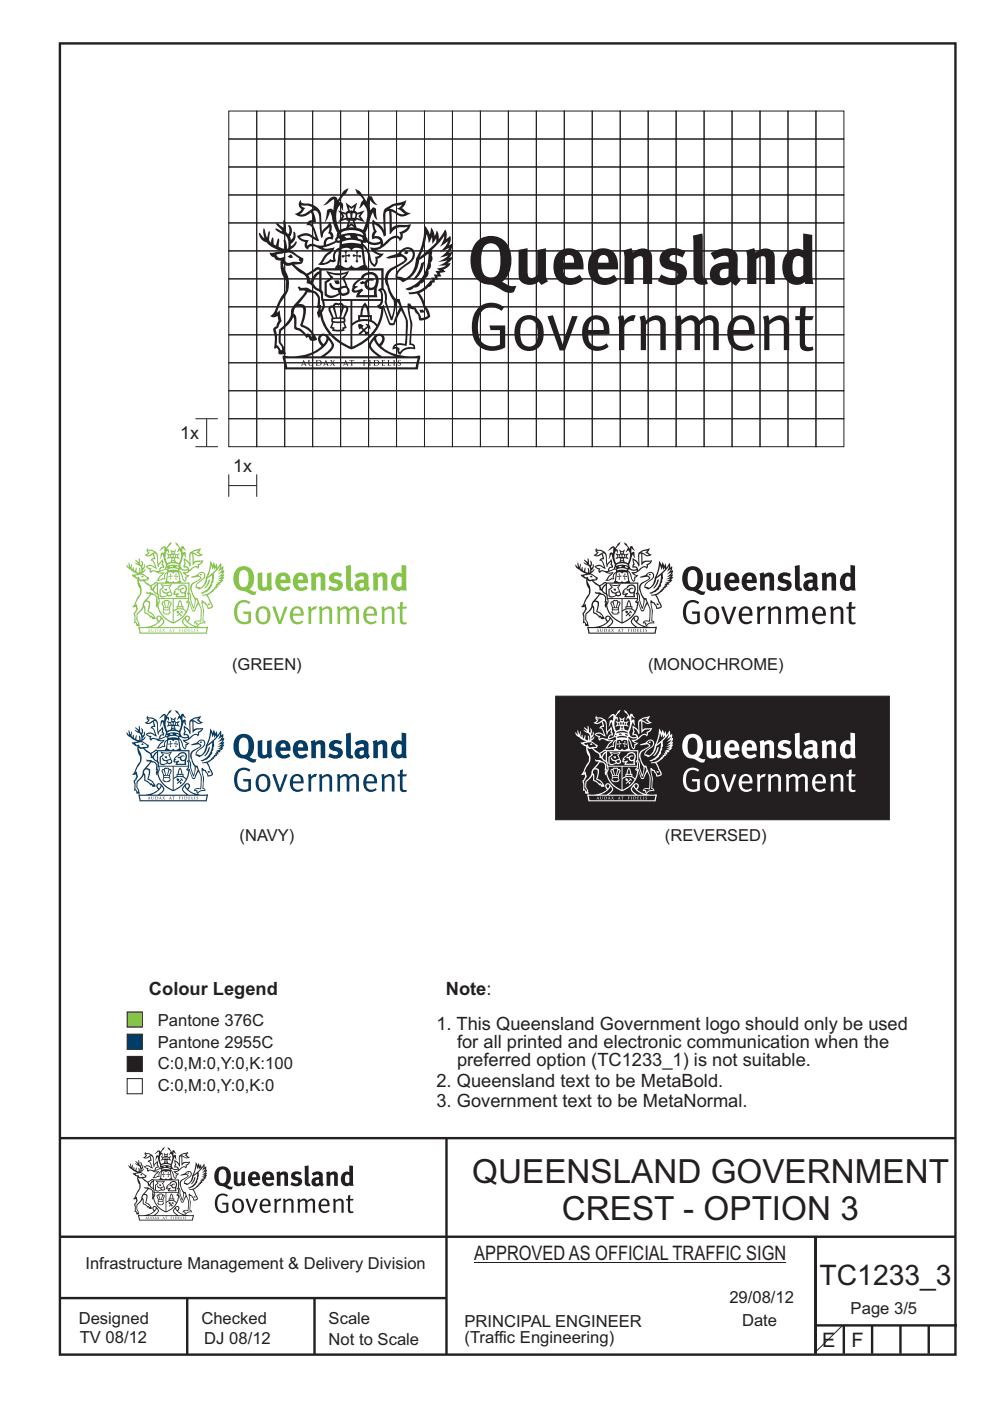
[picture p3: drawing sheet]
<svg xmlns="http://www.w3.org/2000/svg" width="210mm" height="297mm" viewBox="0 0 210 297" stroke-linecap="round" stroke-linejoin="round" font-family="sans-serif">
<defs><g id="words">
<g font-size="7.1" fill="#231f20">
<text x="100.2" y="250.9">QUEENSLAND GOVERNMENT</text>
<text x="119.2" y="258.7">CREST - OPTION 3</text>
</g>
<text font-size="6" fill="#231f20" x="173.8" y="272.4">TC1233_3</text>
<g font-size="4.2" fill="#231f20">
<text x="100.6" y="267.2">APPROVED AS OFFICIAL TRAFFIC SIGN</text>
<text x="174.4" y="285.6">E</text>
<text x="180.6" y="285.6">F</text>
</g>
<g font-size="3.9" fill="#231f20">
<text x="31.6" y="211.1">Colour Legend</text>
<text x="94.6" y="211">Note:</text>
<text x="92.6" y="218.4">1. This Queensland Government logo should only be used</text>
<text x="96.9" y="222.3">for all printed and electronic communication when the</text>
<text x="96.9" y="226.1">preferred option (TC1233_1) is not suitable.</text>
<text x="92.6" y="230.4">2. Queensland text to be MetaBold.</text>
<text x="92.6" y="234.7">3. Government text to be MetaNormal.</text>
</g>
<g font-size="3.8" fill="#231f20">
<text x="38.2" y="93.1">1x</text>
<text x="49.5" y="100">1x</text>
</g>
<g font-size="3.5" fill="#231f20">
<text x="49.2" y="142.1">(GREEN)</text>
<text x="137.4" y="142.1">(MONOCHROME)</text>
<text x="50.8" y="178.2">(NAVY)</text>
<text x="141" y="178.2">(REVERSED)</text>
<text x="33.5" y="217.4">Pantone 376C</text>
<text x="33.5" y="222.1">Pantone 2955C</text>
<text x="33.5" y="226.6">C:0,M:0,Y:0,K:100</text>
<text x="33.5" y="231.3">C:0,M:0,Y:0,K:0</text>
<text x="18.1" y="269.1">Infrastructure Management &amp; Delivery Division</text>
<text x="16.7" y="280.7">Designed</text>
<text x="42.7" y="280.7">Checked</text>
<text x="69.7" y="280.7">Scale</text>
<text x="98.5" y="281.4">PRINCIPAL ENGINEER</text>
<text x="154.7" y="276.2">29/08/12</text>
<text x="157.4" y="281.2">Date</text>
<text x="180.4" y="278.7">Page 3/5</text>
<text x="16.9" y="284.8">TV 08/12</text>
<text x="43.3" y="284.9">DJ 08/12</text>
<text x="69.7" y="285.2">Not to Scale</text>
<text x="98.5" y="284.8">(Traffic Engineering)</text>
</g>
</g></defs>
<g fill="none" stroke="#231f20" stroke-width=".51">
<path d="M12.7 9.2h190v278h-190zM12.7 241.3h189.9M94.7 241.4v45.8M12.7 262.2h190.1M12.7 275.2h82M39.7 275.2v12M66.7 275.2v12M173 262.2v24.8M173 281h30M179 281v6M185 281v6M191 281v6"/>
<path d="M197 281v6"/>
</g>
<g fill="none" stroke="#231f20" stroke-width=".21">
<path d="M48.5 23.5h6v6h-6zM48.5 29.5h6v5.9h-6zM48.5 35.4h6v5.9h-6zM54.5 23.5h5.9v6h-5.9zM54.5 29.5h5.9v5.9h-5.9zM54.5 35.4h5.9v5.9h-5.9zM60.4 23.5h5.9v6h-5.9zM60.4 29.5h5.9v5.9h-5.9zM60.4 35.4h5.9v5.9h-5.9zM66.3 23.5h5.9v6h-5.9zM66.3 29.5h5.9v5.9h-5.9zM66.3 35.4h5.9v5.9h-5.9z"/>
<path d="M72.2 23.5h6v6h-6zM72.2 29.5h6v5.9h-6zM72.2 35.4h6v5.9h-6zM78.2 23.5h5.9v6h-5.9zM78.2 29.5h5.9v5.9h-5.9zM78.2 35.4h5.9v5.9h-5.9zM84.1 23.5h5.9v6h-5.9zM84.1 29.5h5.9v5.9h-5.9zM84.1 35.4h5.9v5.9h-5.9zM90 23.5h6v6h-6zM90 29.5h6v5.9h-6zM90 35.4h6v5.9h-6z"/>
<path d="M96 23.5h5.9v6h-5.9zM96 29.5h5.9v5.9h-5.9zM96 35.4h5.9v5.9h-5.9zM101.9 23.5h5.9v6h-5.9zM101.9 29.5h5.9v5.9h-5.9zM101.9 35.4h5.9v5.9h-5.9zM107.8 23.5h6v6h-6zM107.8 29.5h6v5.9h-6zM107.8 35.4h6v5.9h-6zM113.8 23.5h5.9v6h-5.9zM113.8 29.5h5.9v5.9h-5.9zM113.8 35.4h5.9v5.9h-5.9z"/>
<path d="M119.7 23.5h5.9v6h-5.9zM119.7 29.5h5.9v5.9h-5.9zM119.7 35.4h5.9v5.9h-5.9zM125.6 23.5h5.9v6h-5.9zM125.6 29.5h5.9v5.9h-5.9zM125.6 35.4h5.9v5.9h-5.9zM131.5 23.5h6v6h-6zM131.5 29.5h6v5.9h-6zM131.5 35.4h6v5.9h-6zM137.5 23.5h5.9v6h-5.9zM137.5 29.5h5.9v5.9h-5.9zM137.5 35.4h5.9v5.9h-5.9z"/>
<path d="M143.4 23.5h5.9v6h-5.9zM143.4 29.5h5.9v5.9h-5.9zM143.4 35.4h5.9v5.9h-5.9zM149.3 23.5h6v6h-6zM149.3 29.5h6v5.9h-6zM149.3 35.4h6v5.9h-6zM155.3 23.5h5.9v6h-5.9zM155.3 29.5h5.9v5.9h-5.9zM155.3 35.4h5.9v5.9h-5.9zM161.2 23.5h5.9v6h-5.9zM161.2 29.5h5.9v5.9h-5.9zM161.2 35.4h5.9v5.9h-5.9z"/>
<path d="M167.1 23.5h6v6h-6zM167.1 29.5h6v5.9h-6zM167.1 35.4h6v5.9h-6zM173.1 23.5h5.9v6h-5.9zM173.1 29.5h5.9v5.9h-5.9zM173.1 35.4h5.9v5.9h-5.9zM48.5 41.3h6v6h-6zM48.5 53.2h6v5.9h-6zM48.5 47.3h6v5.9h-6zM48.5 59.1h6v6h-6zM54.5 41.3h5.9v6h-5.9zM54.5 53.2h5.9v5.9h-5.9z"/>
<path d="M54.5 47.3h5.9v5.9h-5.9zM54.5 59.1h5.9v6h-5.9zM60.4 41.3h5.9v6h-5.9zM60.4 53.2h5.9v5.9h-5.9zM60.4 47.3h5.9v5.9h-5.9zM60.4 59.1h5.9v6h-5.9zM66.3 41.3h5.9v6h-5.9zM66.3 53.2h5.9v5.9h-5.9zM66.3 47.3h5.9v5.9h-5.9zM66.3 59.1h5.9v6h-5.9zM72.2 41.3h6v6h-6zM72.2 53.2h6v5.9h-6z"/>
<path d="M72.2 47.3h6v5.9h-6zM72.2 59.1h6v6h-6zM78.2 41.3h5.9v6h-5.9zM78.2 53.2h5.9v5.9h-5.9zM78.2 47.3h5.9v5.9h-5.9zM78.2 59.1h5.9v6h-5.9zM84.1 41.3h5.9v6h-5.9zM84.1 53.2h5.9v5.9h-5.9zM84.1 47.3h5.9v5.9h-5.9zM84.1 59.1h5.9v6h-5.9zM90 41.3h6v6h-6zM90 53.2h6v5.9h-6z"/>
<path d="M90 47.3h6v5.9h-6zM90 59.1h6v6h-6zM96 41.3h5.9v6h-5.9zM96 53.2h5.9v5.9h-5.9zM96 47.3h5.9v5.9h-5.9zM96 59.1h5.9v6h-5.9zM101.9 41.3h5.9v6h-5.9zM101.9 53.2h5.9v5.9h-5.9zM101.9 47.3h5.9v5.9h-5.9zM101.9 59.1h5.9v6h-5.9zM107.8 41.3h6v6h-6zM107.8 53.2h6v5.9h-6z"/>
<path d="M107.8 47.3h6v5.9h-6zM107.8 59.1h6v6h-6zM113.8 41.3h5.9v6h-5.9zM113.8 53.2h5.9v5.9h-5.9zM113.8 47.3h5.9v5.9h-5.9zM113.8 59.1h5.9v6h-5.9zM119.7 41.3h5.9v6h-5.9zM119.7 53.2h5.9v5.9h-5.9zM119.7 47.3h5.9v5.9h-5.9zM119.7 59.1h5.9v6h-5.9zM125.6 41.3h5.9v6h-5.9zM125.6 53.2h5.9v5.9h-5.9z"/>
<path d="M125.6 47.3h5.9v5.9h-5.9zM125.6 59.1h5.9v6h-5.9zM131.5 41.3h6v6h-6zM131.5 53.2h6v5.9h-6zM131.5 47.3h6v5.9h-6zM131.5 59.1h6v6h-6zM137.5 41.3h5.9v6h-5.9zM137.5 53.2h5.9v5.9h-5.9zM137.5 47.3h5.9v5.9h-5.9zM137.5 59.1h5.9v6h-5.9zM143.4 41.3h5.9v6h-5.9zM143.4 53.2h5.9v5.9h-5.9z"/>
<path d="M143.4 47.3h5.9v5.9h-5.9zM143.4 59.1h5.9v6h-5.9zM149.3 41.3h6v6h-6zM149.3 53.2h6v5.9h-6zM149.3 47.3h6v5.9h-6zM149.3 59.1h6v6h-6zM155.3 41.3h5.9v6h-5.9zM155.3 53.2h5.9v5.9h-5.9zM155.3 47.3h5.9v5.9h-5.9zM155.3 59.1h5.9v6h-5.9zM161.2 41.3h5.9v6h-5.9zM161.2 53.2h5.9v5.9h-5.9z"/>
<path d="M161.2 47.3h5.9v5.9h-5.9zM161.2 59.1h5.9v6h-5.9zM167.1 41.3h6v6h-6zM167.1 53.2h6v5.9h-6zM167.1 47.3h6v5.9h-6zM167.1 59.1h6v6h-6zM173.1 41.3h5.9v6h-5.9zM173.1 53.2h5.9v5.9h-5.9zM173.1 47.3h5.9v5.9h-5.9zM173.1 59.1h5.9v6h-5.9zM48.5 65.1h6v5.9h-6zM48.5 71h6v5.9h-6z"/>
<path d="M48.5 76.9h6v5.9h-6zM54.5 65.1h5.9v5.9h-5.9zM54.5 71h5.9v5.9h-5.9zM54.5 76.9h5.9v5.9h-5.9zM60.4 65.1h5.9v5.9h-5.9zM60.4 71h5.9v5.9h-5.9zM60.4 76.9h5.9v5.9h-5.9zM66.3 65.1h5.9v5.9h-5.9zM66.3 71h5.9v5.9h-5.9zM66.3 76.9h5.9v5.9h-5.9zM72.2 65.1h6v5.9h-6zM72.2 71h6v5.9h-6z"/>
<path d="M72.2 76.9h6v5.9h-6zM78.2 65.1h5.9v5.9h-5.9zM78.2 71h5.9v5.9h-5.9zM78.2 76.9h5.9v5.9h-5.9zM84.1 65.1h5.9v5.9h-5.9zM84.1 71h5.9v5.9h-5.9zM84.1 76.9h5.9v5.9h-5.9zM90 65.1h6v5.9h-6zM90 71h6v5.9h-6zM90 76.9h6v5.9h-6zM96 65.1h5.9v5.9h-5.9zM96 71h5.9v5.9h-5.9z"/>
<path d="M96 76.9h5.9v5.9h-5.9zM101.9 65.1h5.9v5.9h-5.9zM101.9 71h5.9v5.9h-5.9zM101.9 76.9h5.9v5.9h-5.9zM107.8 65.1h6v5.9h-6zM107.8 71h6v5.9h-6zM107.8 76.9h6v5.9h-6zM113.8 65.1h5.9v5.9h-5.9zM113.8 71h5.9v5.9h-5.9zM113.8 76.9h5.9v5.9h-5.9zM119.7 65.1h5.9v5.9h-5.9zM119.7 71h5.9v5.9h-5.9z"/>
<path d="M119.7 76.9h5.9v5.9h-5.9zM125.6 65.1h5.9v5.9h-5.9zM125.6 71h5.9v5.9h-5.9zM125.6 76.9h5.9v5.9h-5.9zM131.5 65.1h6v5.9h-6zM131.5 71h6v5.9h-6zM131.5 76.9h6v5.9h-6zM137.5 65.1h5.9v5.9h-5.9zM137.5 71h5.9v5.9h-5.9zM137.5 76.9h5.9v5.9h-5.9zM143.4 65.1h5.9v5.9h-5.9zM143.4 71h5.9v5.9h-5.9z"/>
<path d="M143.4 76.9h5.9v5.9h-5.9zM149.3 65.1h6v5.9h-6zM149.3 71h6v5.9h-6zM149.3 76.9h6v5.9h-6zM155.3 65.1h5.9v5.9h-5.9zM155.3 71h5.9v5.9h-5.9zM155.3 76.9h5.9v5.9h-5.9zM161.2 65.1h5.9v5.9h-5.9zM161.2 71h5.9v5.9h-5.9zM161.2 76.9h5.9v5.9h-5.9zM167.1 65.1h6v5.9h-6zM167.1 71h6v5.9h-6z"/>
<path d="M167.1 76.9h6v5.9h-6zM173.1 65.1h5.9v5.9h-5.9zM173.1 71h5.9v5.9h-5.9zM173.1 76.9h5.9v5.9h-5.9zM41.5 94.7h4.7M41.5 88.8h4.7M43.8 88.8v5.9M48.5 88.8h6v5.9h-6zM48.5 82.8h6v6h-6zM54.5 88.8h5.9v5.9h-5.9zM54.5 82.8h5.9v6h-5.9zM60.4 88.8h5.9v5.9h-5.9z"/>
<path d="M60.4 82.8h5.9v6h-5.9zM66.3 88.8h5.9v5.9h-5.9zM66.3 82.8h5.9v6h-5.9zM72.2 88.8h6v5.9h-6zM72.2 82.8h6v6h-6zM78.2 88.8h5.9v5.9h-5.9zM78.2 82.8h5.9v6h-5.9zM84.1 88.8h5.9v5.9h-5.9zM84.1 82.8h5.9v6h-5.9zM90 88.8h6v5.9h-6zM90 82.8h6v6h-6zM96 88.8h5.9v5.9h-5.9z"/>
<path d="M96 82.8h5.9v6h-5.9zM101.9 88.8h5.9v5.9h-5.9zM101.9 82.8h5.9v6h-5.9zM107.8 88.8h6v5.9h-6zM107.8 82.8h6v6h-6zM113.8 88.8h5.9v5.9h-5.9zM113.8 82.8h5.9v6h-5.9zM119.7 88.8h5.9v5.9h-5.9zM119.7 82.8h5.9v6h-5.9zM125.6 88.8h5.9v5.9h-5.9zM125.6 82.8h5.9v6h-5.9zM131.5 88.8h6v5.9h-6z"/>
<path d="M131.5 82.8h6v6h-6zM137.5 88.8h5.9v5.9h-5.9zM137.5 82.8h5.9v6h-5.9zM143.4 88.8h5.9v5.9h-5.9zM143.4 82.8h5.9v6h-5.9zM149.3 88.8h6v5.9h-6zM149.3 82.8h6v6h-6zM155.3 88.8h5.9v5.9h-5.9zM155.3 82.8h5.9v6h-5.9zM161.2 88.8h5.9v5.9h-5.9zM161.2 82.8h5.9v6h-5.9zM167.1 88.8h6v5.9h-6z"/>
<path d="M167.1 82.8h6v6h-6zM173.1 88.8h5.9v5.9h-5.9zM173.1 82.8h5.9v6h-5.9zM48.5 103h6M48.5 100.6v4.7M54.5 100.6v4.7M100.6 267.7h66.2M178.7 281.1l-5.9 5.8"/>
</g>
<path d="M27 214.6h3.2v3.2h-3.2z" fill-rule="evenodd" fill="#85c446" stroke="#231f20" stroke-width=".21"/>
<path d="M27 219.3h3.2v3.2h-3.2z" fill-rule="evenodd" fill="#003e69" stroke="#231f20" stroke-width=".21"/>
<path d="M27 224h3.2v3.2h-3.2z" fill-rule="evenodd" fill="#231f20" stroke="#231f20" stroke-width=".21"/>
<path d="M27 228.7h3.2v3.2h-3.2z" fill-rule="evenodd" fill="#fff" stroke="#231f20" stroke-width=".21"/>
<path d="M117.9 147.6h70.7v26.2h-70.7z" fill-rule="evenodd" fill="#231f20" stroke="#231f20" stroke-width=".21"/>
<g fill="#85c446">
<path d="M51.1 121a3.2 3.2 0 0 0 0 3.3l.2 .1a1 1 0 0 0 1.4-1.1 2.21 2.21 0 0 0-.7-2.4l-.3-.1zM50.3 120.5a2.22 2.22 0 0 1 2.5-.2 2.22 2.22 0 0 1 1.1 2.3 2.79 2.79 0 0 1-1 2.4h.1a1.53 1.53 0 0 0 1.4 .4l-.2 .7a2.5 2.5 0 0 1-2.2-.7l-.3-.1a2.38 2.38 0 0 1-2.2-3.2 2.56 2.56 0 0 1 .8-1.6z" fill-rule="evenodd"/>
<path d="M54.7 121.5l.9-.1v2.4a.56 .56 0 0 0 .3 .7 .56 .56 0 0 0 .8-.3v-2.6l.9-.2v2.8l.2 .7-.7 .4-.3-.4a1.26 1.26 0 0 1-1.4 .3 1.26 1.26 0 0 1-.7-1.3z" fill-rule="evenodd"/>
<path d="M59.6 122.3l-.1 .6h1.1a.59 .59 0 0 0-.2-.7 .59 .59 0 0 0-.8 .1zM58.9 121.9a1.63 1.63 0 0 1 1.9-.3 1.63 1.63 0 0 1 .8 1.8v.2h-2.1a.94 .94 0 0 0 .6 1 .94 .94 0 0 0 1.1-.4l.4 .6a1.9 1.9 0 0 1-2.3 .3 1.9 1.9 0 0 1-.9-2.2z" fill-rule="evenodd"/>
<path d="M63.3 122.3l-.1 .6h1.1a.59 .59 0 0 0-.2-.7 .59 .59 0 0 0-.8 .1zM62.6 121.9a1.63 1.63 0 0 1 1.9-.3 1.63 1.63 0 0 1 .8 1.8v.2h-2.1a.94 .94 0 0 0 .6 1 .94 .94 0 0 0 1.1-.4l.4 .6a1.9 1.9 0 0 1-2.3 .3 1.9 1.9 0 0 1-.9-2.2z" fill-rule="evenodd"/>
<path d="M65.9 121.6l.9-.2 .1 .4a1.16 1.16 0 0 1 1.3-.4 1.16 1.16 0 0 1 .8 1.1v2.7h-1v-2.8a.56 .56 0 0 0-1 .1v2.7h-1z" fill-rule="evenodd"/>
<path d="M70 121.8a2.13 2.13 0 0 1 2.6-.1l-.4 .7-.6-.3a.52 .52 0 0 0-.8 .4 .82 .82 0 0 0 1 .4 1.16 1.16 0 0 1 .9 1.3 1.16 1.16 0 0 1-1 1.1h-.9l-1.2-.4 .4-.7 .5 .2a.76 .76 0 0 0 1.2-.2 .85 .85 0 0 0-1-.6 1.08 1.08 0 0 1-.7-1.8z" fill-rule="evenodd"/>
<path d="M73.4 120l1-.2v4.6l.4 .2 .2 .6a1.06 1.06 0 0 1-1.2-.1 1.06 1.06 0 0 1-.4-1.2z" fill-rule="evenodd"/>
<path d="M76.4 123.7a.52 .52 0 0 0 0 .8 .52 .52 0 0 0 .8-.1v-.8zM75.3 121.9a2.36 2.36 0 0 1 2.6-.2l.3 .7-.1 1.8 .4 .6-.5 .6-.6-.5a1.26 1.26 0 0 1-2.1-.2 1.26 1.26 0 0 1 1.1-1.8h.8v-.5a1.12 1.12 0 0 0-1.5 .2z" fill-rule="evenodd"/>
<path d="M79 121.6l.9-.2 .2 .4a1.16 1.16 0 0 1 1.2-.4 1.16 1.16 0 0 1 .8 1.1v2.7h-.9l-.1-2.8a.56 .56 0 0 0-.9 .1v2.7h-1z" fill-rule="evenodd"/>
<path d="M84.4 122.3a1.8 1.8 0 0 0 0 2.1h.5l.3-.2v-1.8l-.4-.2zM85.2 119.8l1 .1v4.5l.1 .8h-.9v-.2a1.54 1.54 0 0 1-1.8 0 1.54 1.54 0 0 1-.7-1.6 1.59 1.59 0 0 1 .6-1.6 1.59 1.59 0 0 1 1.7-.2z" fill-rule="evenodd"/>
<path d="M50.4 127.7a2.1 2.1 0 0 1 2.7 0l-.3 .4a1.52 1.52 0 0 0-1.7-.2 1.52 1.52 0 0 0-.8 1.6 1.81 1.81 0 0 0 1.6 2.4l.8-.2v-1.6h-1l-.2-.5h1.7v2.4a2.28 2.28 0 0 1-2.5 .1 2.28 2.28 0 0 1-1.1-2.3l.1-.6a2.39 2.39 0 0 1 .7-1.5z" fill-rule="evenodd"/>
<path d="M55.2 129.2a2.32 2.32 0 0 0 0 2.5 .98 .98 0 0 0 1.2 0 .98 .98 0 0 0 .3-1.1 1.13 1.13 0 0 0-1.2-1.6zM54.6 129a1.6 1.6 0 0 1 2-.3 1.6 1.6 0 0 1 .8 1.8 1.6 1.6 0 0 1-1.7 1.9 1.6 1.6 0 0 1-1.5-2l.1-.5z" fill-rule="evenodd"/>
<path d="M57.8 128.7l.5-.2 1.1 3.2 1-3.1h.6l-1.4 3.7h-.5z" fill-rule="evenodd"/>
<path d="M62.4 129.3l-.3 .8h1.7a.85 .85 0 0 0-.4-1 .85 .85 0 0 0-1 .2zM61.9 129a1.47 1.47 0 0 1 1.8-.3 1.47 1.47 0 0 1 .7 1.8l-2.3 .1a1.14 1.14 0 0 0 .6 1.2 1.14 1.14 0 0 0 1.4-.3l.2 .4a1.75 1.75 0 0 1-2.2 .2 1.75 1.75 0 0 1-.6-2.1z" fill-rule="evenodd"/>
<path d="M65.3 128.7l.6-.2 .1 .6 .5-.4 .7-.1-.2 .6a.8 .8 0 0 0-1 .8v2.3h-.6z" fill-rule="evenodd"/>
<path d="M67.6 128.7l.6-.1 .1 .5a1.13 1.13 0 0 1 1.2-.6 1.13 1.13 0 0 1 .9 1v2.8h-.5v-2.5a.62 .62 0 0 0-.3-.7 .62 .62 0 0 0-.8 .1l-.5 .4v2.7h-.5v-2.8z" fill-rule="evenodd"/>
<path d="M71.4 128.7l.6-.1 .1 .5a1.07 1.07 0 0 1 1.9 .1 1.1 1.1 0 0 1 1.2-.7 1.1 1.1 0 0 1 .9 1v2.8h-.6v-3a.89 .89 0 0 0-1.4 .3v2.7h-.6v-2.6a.6 .6 0 0 0-.4-.7 .6 .6 0 0 0-.7 .3l-.3 .3v2.7h-.5z" fill-rule="evenodd"/>
<path d="M77.9 129.3l-.2 .8h1.7a.85 .85 0 0 0-.4-1 .85 .85 0 0 0-1.1 .2zM77.5 129a1.47 1.47 0 0 1 1.8-.3 1.47 1.47 0 0 1 .7 1.8l-2.3 .1a1.14 1.14 0 0 0 .6 1.2 1.14 1.14 0 0 0 1.4-.3l.2 .4a1.75 1.75 0 0 1-2.2 .2 1.75 1.75 0 0 1-.6-2.1z" fill-rule="evenodd"/>
<path d="M80.9 128.7l.5-.1 .2 .5a1.13 1.13 0 0 1 1.2-.6 1.13 1.13 0 0 1 .9 1v2.8h-.6v-2.5a.62 .62 0 0 0-.3-.7 .62 .62 0 0 0-.7 .1l-.5 .4v2.7h-.6v-2.8z" fill-rule="evenodd"/>
<path d="M84.9 127.7l.6-.1-.1 1h.9l-.2 .5h-.7v2.6l.2 .2h.6l.1 .4a.93 .93 0 0 1-1.5-.7v-2.5h-.5v-.5h.5z" fill-rule="evenodd"/>
<path d="M31.4 116.7l.9 .2 .4 .2-.9 .5-.6 .1 .6-.7zM32.6 117.4l.2-.1a.92 .92 0 0 1 .5 1.3l.2 1.7 .2-.5 .7-.7-.2 .6 .3 .5a.69 .69 0 0 0-.7 .8l-1.4-.1-.4 .2 .2-.6-.7-.1-.3-.2a1.34 1.34 0 0 1 1.7 .3l.3 .1 .1-.1-.2-.2a2.35 2.35 0 0 0-.8-1.6l.6-.1zM31.3 116.2l-.2 .5 .3 .5-.7 .5a1.23 1.23 0 0 0 1.7-.2l.2 .9-.5 .2-.2 .3a.94 .94 0 0 1 .9 1.1l.1 .2a1.58 1.58 0 0 0-2-.2 .98 .98 0 0 0 .9 .7 .54 .54 0 0 0 .3 .8l.1-.2a1.14 1.14 0 0 1 1.3 .2l1 .1-.5 .4-.9 1.1a1.38 1.38 0 0 0 1.4-.3l.6-.1a.98 .98 0 0 1 .5-1.3l-.1-.1a.99 .99 0 0 0-.7 1.3l-.3-.1-.4 .3-.5 .1 1.3-1.6-.6 .1-.6-.1 1.5-.6-.1-.2-1.1 .5 .1-.4 .2-.2 .4 .1a.57 .57 0 0 0-.2-.9 1.05 1.05 0 0 0-.1-1.1l-.8 1.1-.1-1.1a1.75 1.75 0 0 0-2.1-2z" fill-rule="evenodd"/>
<path d="M40.8 117.1l.5-.3 .9-.1-.7 .4 1 .6a1.52 1.52 0 0 1-1.3-.5zM40.5 117.4h.3v2.4h.2a1.42 1.42 0 0 1 1.6-.7l.2-.1-.5 .5-.5 .2 .2 .2-.1 .3a1.34 1.34 0 0 0-1.8 .7v-.4a.69 .69 0 0 0-.9-.4l.3-.5-.3-.8 .2 .1a1.7 1.7 0 0 1 .8 1.2l.2-.1v-2.2zM39.1 118.3l-.1 .7 .2 .5-.3 .5 .1 .4a.55 .55 0 0 1 .8 .2 1.17 1.17 0 0 1-1.4-.1l-.1 .1a1.28 1.28 0 0 0 1.6 .3l-.1 .3-.2 .1-.9-.1a1.29 1.29 0 0 0 1.1 .9l-.5 .2-.1 .8-.3-.3-.1-.6a1.86 1.86 0 0 0-.9-1.3l.6 1a1.88 1.88 0 0 0 .7 1.5l.3-.5v-.4l.7-.6h-.5l-.5-.3 .7-.2 .6-.5a1.06 1.06 0 0 1 1.3-.6l.1 .3a.58 .58 0 0 0 .3-.8 1.2 1.2 0 0 0 .9-1l-.4 .1a2.07 2.07 0 0 0-1.6 .3l-.1-1.8 .4 .2a1.18 1.18 0 0 0 1.7 0l-.4-.1-.6-.4 .3-.3 .2-.6-.8 .3a1.64 1.64 0 0 0-1.6 2v1l-.2-.4z" fill-rule="evenodd"/>
<path d="M37.2 121.6l.3 .1-.1 .4 .4 .1-.2 .2-.2-.2 .1 .6-.2 .1-.1-.1 .1-.6-.4-.1 .1-.1 .3 .1z" fill-rule="evenodd"/>
<path d="M36 121.6l.3 .1-.1 .4 .3-.1 .1 .1-.4 .1 .1 .6-.2 .1-.1-.1 .1-.6-.3 .2-.1-.2 .4-.1z" fill-rule="evenodd"/>
<path d="M35.7 121.4a.69 .69 0 0 1 1 .3 .69 .69 0 0 1 1.1-.3l.2 1.8-.4 .1a.57 .57 0 0 1-.9-.1 .89 .89 0 0 1-1.3 0zM35.5 120.6a7.4 7.4 0 0 1-.5 3h3.5a7.4 7.4 0 0 1-.5-3h-.3l.1 .3-1.1-.1-1 .1v-.3z" fill-rule="evenodd"/>
<path d="M35.6 125.9a.35 .35 0 0 0 .7 0 .35 .35 0 0 0-.7 0zM34.4 124.1l.4 .3-.4 .5a.77 .77 0 0 0-.3 1v.4a1.1 1.1 0 0 0 1.3-.1l-.1-.4a.67 .67 0 0 1-.9-.7h.2l.1 .3a.86 .86 0 0 0 1.2 0h.2l-.4-.9 .5-.4-.8 .2zM34 123.8l.5 .1a2.7 2.7 0 0 0 2-.1l-.5 .8 .4 1a.47 .47 0 0 1-.1 .7l-1 .1a.89 .89 0 0 1-1.2 .2 .89 .89 0 0 1-.2-1.2v-.5l.6-.4z" fill-rule="evenodd"/>
<path d="M37.2 125.2l.8-.6a.7 .7 0 0 1 .9-.4 .7 .7 0 0 1 .5 .8 .7 .7 0 0 1-.8 .5l-.2-.3a.52 .52 0 0 1 .7-.4l-.1-.2h-.4l-.4 .4-.3-.1-.3 .1 .5 .2a.67 .67 0 0 0 1.1 .6v.6h-1.6l.4-.5-.1-.2-.8 .2v-.2l.3-.2v-.1h-.3zM37 125.1l-.2 .7 .3 .3 .4-.1-.3 .6h2.3v-.9a1.05 1.05 0 0 0 0-1.4 1.05 1.05 0 0 0-1.4-.2z" fill-rule="evenodd"/>
<path d="M37.7 128.7h1v.3h-1zM38.2 127.5l.3 1h-.6zM38.2 127.2l-.4 .6-.1 .7h-.2v.5l-.8 .5 .1 .2a1.8 1.8 0 0 1 2.6 .1l.2-.1-.7-.6v-.6h-.2l-.1-.7z" fill-rule="evenodd"/>
<path d="M37.5 129.5l.4 .1 .2 .4 .3-.3-.2-.2 .5 .1 .1 .5-.3-.3-.3 .4 .4 .2-.4 .3-.1-.4-.5 .4-.1-.2 .4-.4-.1-.2-.2 .2z" fill-rule="evenodd"/>
<path d="M35.9 127.8l.1-.1a.65 .65 0 0 1-.1 .9l-.1 .2h-.2zM34.8 129.3h1.1l.1 .5h-.1a.68 .68 0 0 1-1 .2l-.2-.2zM34.5 127.8h.3l.3 1h-.3zM34.8 129h.9l.2 .2h-1h-.1zM35 127.5h.7l-.3 1.3h-.2zM34.4 127.5l-.1 .4a1.37 1.37 0 0 1 .3 1.4l-.2 .6 .2 .1a.91 .91 0 0 0 1.2 .3l.4-.4-.1-.6a1.37 1.37 0 0 1 .3-1.4l-.2-.4-.7-.3-.6 .1-.1 .2z" fill-rule="evenodd"/>
<path d="M34.9 124.8h.5l.1 .4a.44 .44 0 0 1-.6-.4z" fill-rule="evenodd"/>
<path d="M44.2 123l.3-.2a2.83 2.83 0 0 1-.9 1.9h-.3l.5-.6z" fill-rule="evenodd"/>
<path d="M42.2 121.7l.3-.2a.56 .56 0 0 1 .8 .6 2.28 2.28 0 0 1-1.2 1.3l-.6 .8v.5l.7 .3 .3-.1a2.68 2.68 0 0 0 1.5-2.3l1-.7a3.6 3.6 0 0 1-2.5 3.8l.4 .2 .8-.4 .9-.6v-.3a.67 .67 0 0 0 .4-.9 .6 .6 0 0 0 .2-.8l.2-.5-.1-.8 1.4-1.6-.1 .6-.4 .6 .9-.6-.9 1.2 1-.5-1 1.1 .9-.3-1.1 .7 1-.1-1 .5h.9l-1 .3 .3 .3h-.5l.3 .4h-.4l.1 .3h-.4l.1 .3h-.2l-.2 .3a2.45 2.45 0 0 1-2.1 1v.2l.9-.1 1.1 2.4-.7 .2-.3-.6a.83 .83 0 0 0-.7-.7l-.2-.2h-.2l.1 1.2a6.6 6.6 0 0 1 0 3.2l.4 .1 .1 .2h-.3a1.25 1.25 0 0 0-1.2 .5v-.3l-.5-.2a1.06 1.06 0 0 1 1.2-.2l.1-.9a5.3 5.3 0 0 0-.7-3.7l-.1-.4h-.3a2.74 2.74 0 0 1-.8-2.7l1.8-1.3a.67 .67 0 0 0-.5-.9zM39.9 125.9l.3 .1 .1 1.1 .7 2 .4-.9 .1-1.1 .2 .1a.74 .74 0 0 1-.1 1.1l-.3 1-.3 .1-.8-2-.3 .2h-.1a1.44 1.44 0 0 0 .1-1.7zM44.8 119.8l.2 1 .3-.6 .1 .7 .4-.6v.4l-1.7 1.6 .5-1.3zM40.4 122.4l1.7-.1 .2 .1 .1 .2-.1 .2-.6 .3a1.53 1.53 0 0 0-1.1 2.3l.2 .9a2.18 2.18 0 0 1 .2 2.4l-.5-1.6a1.16 1.16 0 0 0-.5-1.5l-.4 .3a.94 .94 0 0 1-.1 1.6l.2 .3h.5l.4 1.3a.47 .47 0 0 0 .3 .5 .47 .47 0 0 0 .5-.1l.7-1.5a3 3 0 0 1 .5 2.5l-.1 1.1h-1l-.3 .4v.3l.5-.1 .1 .5 .2 .1a1.24 1.24 0 0 1 1.6-.6v-.3l-.5-.3 .2-2.2-.3-1.6 .5 .1 .4 .6 .1 .6 .8-.1 .4-.3-.2-.7-1-1.8 1.2-.7 .2-.5h.3l-.1-.3h.5l-.2-.3h.5l-.2-.4 .6-.1-.2-.3 .7-.5 .1-.1h-.4l.5-.4 .1-.3-.4 .1 .4-.7-.5 .2 .4-.5v-.5l-.3 .2 .2-.9-.1-.2-.4 .4 .1-.6-.2-.4-.7 1-.2-.9-.2 .6-.4-1-.2 .8-.5-1-.2 1.7-.7 1.9-.1 .7a2.1 2.1 0 0 1-1.1 1.4l-.8-.2a2.41 2.41 0 0 1 1.4-1.5 .89 .89 0 0 0 .2-1.4 .89 .89 0 0 0-1.4 .2l-.1 .2z" fill-rule="evenodd"/>
<path d="M44 128l.4-.1 .2 .3-.5 .1z" fill-rule="evenodd"/>
<path d="M29.6 133.2h14.2l-.2 .9h-13.7zM32 132.9l1-.3a2.66 2.66 0 0 0 1.3-1.4 .77 .77 0 0 1 .3 .8 .77 .77 0 0 1-.6 .6l-.6 .3zM33.5 130.9l.3-.2 .2 .2-.3 .7-.3-.4zM39.2 131.2a3.4 3.4 0 0 0 2.2 1.7h-1.4l-.5-.3a.77 .77 0 0 1-.7-.6 .77 .77 0 0 1 .4-.8zM39.4 130.9l.2-.2 .4 .2v.3l-.3 .4zM29.4 132.9l.2 1.5h14.3l.2-1.5a5.4 5.4 0 0 1-4.2-1.1l.4-.4v-.4l-.2-.3a.93 .93 0 0 0-1.3 .6 .95 .95 0 0 0 .5 1.4l.3 .2h-5.7l.3-.2a1.02 1.02 0 0 0 .7-.8 1.02 1.02 0 0 0-.6-1l-.3-.3-.7 .1-.1 .3v.4l.3 .4a5.2 5.2 0 0 1-4.1 1.1z" fill-rule="evenodd"/>
<path d="M31.6 133.5l.1 .3h-.2zM31.6 133.3l-.3 .7 .4-.2 .3 .2z" fill-rule="evenodd"/>
<path d="M32 133.3l.2 .1a.29 .29 0 0 0 0 .4 .29 .29 0 0 0 .3 .1v-.6l.1 .1a.35 .35 0 0 1 0 .5 .35 .35 0 0 1-.5 0 .35 .35 0 0 1 0-.5z" fill-rule="evenodd"/>
<path d="M33.1 133.4a.26 .26 0 0 1 .3 .2 .26 .26 0 0 1-.3 .3zM32.9 133.3v.6a.4 .4 0 0 0 .5 0 .4 .4 0 0 0 0-.5 .4 .4 0 0 0-.5-.1z" fill-rule="evenodd"/>
<path d="M34 133.5l.1 .3h-.2zM34 133.3l-.3 .7 .4-.2 .2 .2z" fill-rule="evenodd"/>
<path d="M34.4 133.3h.3v.3l.1-.3h.2l-.2 .3 .2 .4h-.2l-.1-.3-.1 .3h-.2l.3-.3z" fill-rule="evenodd"/>
<path d="M36.1 133.5l.1 .3h-.2zM36.1 133.3l-.3 .7 .4-.2 .3 .2z" fill-rule="evenodd"/>
<path d="M36.5 133.3h.5v.2l-.2-.1 .1 .6h-.2v-.6l-.2 .1z" fill-rule="evenodd"/>
<path d="M38 133.3h.4l-.1 .2-.2-.1v.2h.2v.1h-.2l.1 .3h-.2z" fill-rule="evenodd"/>
<path d="M38.6 133.3h.2l.1 .7h-.3z" fill-rule="evenodd"/>
<path d="M39.3 133.4a.26 .26 0 0 1 .3 .2 .26 .26 0 0 1-.3 .3zM39.1 133.3v.6a.4 .4 0 0 0 .5 0 .4 .4 0 0 0 0-.5 .4 .4 0 0 0-.5-.1z" fill-rule="evenodd"/>
<path d="M39.9 133.3h.4v.2l-.2-.1v.2h.2v.1h-.2v.2l.2-.1v.2h-.3z" fill-rule="evenodd"/>
<path d="M40.6 133.3h.2v.5h.2v.2h-.4z" fill-rule="evenodd"/>
<path d="M41.2 133.3h.2l.1 .7h-.3z" fill-rule="evenodd"/>
<path d="M41.8 133.4h.2l-.2 .1a.27 .27 0 0 1 .2 .2 .27 .27 0 0 1-.2 .3l-.1-.2 .1 .1 .2-.1z" fill-rule="evenodd"/>
<path d="M35.5 119.8a1.84 1.84 0 0 1 2.5 .2 3.2 3.2 0 0 0-2.5 0zM37.3 120l.6 .2 .1 .3-.5-.2zM36 120.1l.6-.1 .1 .2-.5 .1zM35.3 120.3l.3 .2-.3 .1zM36.4 119.1l.3-.2 .3 .2zM36.4 117.6h.2v.5h-.2zM36.5 116.9l.2 .3 .3-.3-.1 .5h-.3zM36.6 118.4h.3l.1 .5-.3-.2-.2 .2zM36.9 117.6l.3 .1-.1 .4h-.3zM35.8 117.7l.3 .1 .1 .3-.4 .1 .2-.3zM37.4 117.8l.3-.1-.2 .2 .2 .3-.4-.1zM33.7 116.7l1.2-.6-.1 1.2-.2-.2-.5 .2-.2 1.3 .5-1.1 .5 1.4a1.81 1.81 0 0 1 .1 1.7l.3 .2a3.3 3.3 0 0 1 2.9 0l.3-.3-.3-.8 .9-2.2 .1 .6 .3 .2-.2-1.3h-.2l-.3 .3v-1.1l.4 .4 .3 .1-.6-.9-.4 .1-.1 .5-.7-1.1-.6-.4 .3 .6 .6 .7-.5 .9 .5-.4a2.51 2.51 0 0 1 0 2.7l-.7-.2-.2-.8 .2-.1 .9 .3-.5-.7 .5-.6-.9 .3-.2-.2 .3-.9-.7 .4-.6-.4 .3 .9-.3 .2-.8-.3 .5 .6-.5 .7 .9-.3 .2 .1-.2 .8-.7 .2a2.35 2.35 0 0 1 .1-2.7l.3 .7-.1-.9-.4-.1 1-1.5-.5 .3-.7 1-.1-.3a.98 .98 0 0 0-1.1 .6z" fill-rule="evenodd"/>
<path d="M29.4 123a.71 .71 0 0 0 .9 .2l.8 .7a.97 .97 0 0 1 .8 1.2 .94 .94 0 0 1 .9 .6l.2 .2a.54 .54 0 0 1 .5 .7 1.07 1.07 0 0 1-.1 1.4l.1-.6h-.2a1.16 1.16 0 0 0-.9-1.6l-.3-.2h-.8l-.2-.2-.1 .2 .2 .3h.6l-1.1 1.4a1.7 1.7 0 0 0-.5 1.4l-.9 1.1a1.51 1.51 0 0 0-.3 1.7l.3 .8h-.2l-.4-.6 .1-.8-.2-.8 .7-.9-.3-1.2-.3 .3 .4-1.1a2.85 2.85 0 0 0 .3-3.9zM30.9 127.6a.47 .47 0 0 1 .7 .4l-.3 1.6 .9 .6 .4 .6h-.2l-.3-.3-.2 .1-1.1-.9v-1l-.3-.3 .1-.5zM28.7 122.1l.4-.1a1.75 1.75 0 0 1 2 .4l.1 .4-1.2 .1-.3-.1-.2-.5-.5 .1zM27.3 119.2l.1 1.1-.4-.5h-.2a3.6 3.6 0 0 0 2.1 1.8l.3 .1-1.2 .1a1.7 1.7 0 0 0 1.1 .9v.4a2.63 2.63 0 0 0 .6 1.8v1l-.5 .7-.8 1.7-.4 .3 .3 .2 .5-.2a1.59 1.59 0 0 1-.5 1.5l.2 .8-.1 1.2 .3-.1 .2 .6 .3 .1h.5l-.2-.6a1.62 1.62 0 0 1-.1-2l.6-.6 .5-.7 .1 .3a.79 .79 0 0 0 .2 1l.6 .3 .5 .6 .2-.2a.53 .53 0 0 0 .4 .5 .53 .53 0 0 0 .6-.2l-.7-1-.9-.6 .2-.6a1.06 1.06 0 0 0-.3-1.6l-.3 .1 .8-1.1a.64 .64 0 0 1 1 0l.2 .4-.1 1.1 .2-.1v.2l-.2 .3 .3 .7a2 2 0 0 0 .4-2.4l-.1-.5-.2-.2a.84 .84 0 0 1-.7-.9 .84 .84 0 0 1 .7-.8v-.2a1.14 1.14 0 0 0-1 1l-.3-.6 1.4-.8a.62 .62 0 0 0-1 .3l-.6 .3-1.3-1 .8-.1a.41 .41 0 0 0 .2-.4 .41 .41 0 0 0-.4-.3l-1-.7 .7-.9-.7 .4v-.2a.84 .84 0 0 0 .4-1.3l-.1 .7-.3 .2-.1-.4a.73 .73 0 0 0-.1-1.2l.1 .5-.2 .4a.81 .81 0 0 1-.2-.9l-.2-.5-.1 .8-.7-.5 .6 .8-.7-.3 .3 .4a1.22 1.22 0 0 1 .9 1.8l-.2-1-.1 1-.6-.2v-.9l-.3 .8-.2-.2-.1-.7-.2 .6-.2-.4 .1-.8-.2 .1-.1 .5z" fill-rule="evenodd"/>
<path d="M29.9 122.3l.3-.3 .3 .4z" fill-rule="evenodd"/>
<path d="M33.3 123.5h6.9v2.5l-.3-.1v-2.1h-6.4v3h6.4v-.9l.1 .2 .1 .7-.2 .7v-.5h-3.1v4.9a4.7 4.7 0 0 0 3.1-4.3l.3-.2a4.9 4.9 0 0 1-3.5 4.8 5.1 5.1 0 0 1-3.4-5.7l.1 1.5 .1-.2a4.6 4.6 0 0 0 3.1 4.1v-4.9h-3l-.3-1z" fill-rule="evenodd"/>
<circle cx="42.6" cy="121.8" r=".2"/>
</g>
<g fill="#231f20">
<path d="M146.3 121a3.2 3.2 0 0 0 0 3.3l.2 .1a1 1 0 0 0 1.4-1.1 2.21 2.21 0 0 0-.7-2.4l-.3-.1zM145.5 120.5a2.22 2.22 0 0 1 2.5-.2 2.22 2.22 0 0 1 1.1 2.3 2.79 2.79 0 0 1-1 2.4h.1a1.53 1.53 0 0 0 1.4 .4l-.2 .7a2.5 2.5 0 0 1-2.2-.7l-.3-.1a2.38 2.38 0 0 1-2.2-3.2 2.56 2.56 0 0 1 .8-1.6z" fill-rule="evenodd"/>
<path d="M149.9 121.5l.9-.1v2.4a.56 .56 0 0 0 .3 .7 .56 .56 0 0 0 .8-.3v-2.6l.9-.2v2.8l.2 .7-.7 .4-.3-.4a1.26 1.26 0 0 1-1.4 .3 1.26 1.26 0 0 1-.7-1.3z" fill-rule="evenodd"/>
<path d="M154.8 122.3l-.1 .6h1.1a.59 .59 0 0 0-.2-.7 .59 .59 0 0 0-.8 .1zM154.1 121.9a1.63 1.63 0 0 1 1.9-.3 1.63 1.63 0 0 1 .8 1.8v.2h-2.1a.94 .94 0 0 0 .6 1 .94 .94 0 0 0 1.1-.4l.4 .6a1.9 1.9 0 0 1-2.3 .3 1.9 1.9 0 0 1-.9-2.2z" fill-rule="evenodd"/>
<path d="M158.5 122.3l-.1 .6h1.1a.59 .59 0 0 0-.2-.7 .59 .59 0 0 0-.8 .1zM157.8 121.9a1.63 1.63 0 0 1 1.9-.3 1.63 1.63 0 0 1 .8 1.8v.2h-2.1a.94 .94 0 0 0 .6 1 .94 .94 0 0 0 1.1-.4l.4 .6a1.9 1.9 0 0 1-2.3 .3 1.9 1.9 0 0 1-.9-2.2z" fill-rule="evenodd"/>
<path d="M161.1 121.6l.9-.2 .1 .4a1.16 1.16 0 0 1 1.3-.4 1.16 1.16 0 0 1 .8 1.1v2.7h-1v-2.8a.56 .56 0 0 0-1 .1v2.7h-1z" fill-rule="evenodd"/>
<path d="M165.2 121.8a2.13 2.13 0 0 1 2.6-.1l-.4 .7-.6-.3a.52 .52 0 0 0-.8 .4 .82 .82 0 0 0 1 .4 1.16 1.16 0 0 1 .9 1.3 1.16 1.16 0 0 1-1 1.1h-.9l-1.2-.4 .4-.7 .5 .2a.76 .76 0 0 0 1.2-.2 .85 .85 0 0 0-1-.6 1.08 1.08 0 0 1-.7-1.8z" fill-rule="evenodd"/>
<path d="M168.6 120l1-.2v4.6l.4 .2 .2 .6a1.06 1.06 0 0 1-1.2-.1 1.06 1.06 0 0 1-.4-1.2z" fill-rule="evenodd"/>
<path d="M171.6 123.7a.52 .52 0 0 0 0 .8 .52 .52 0 0 0 .8-.1v-.8zM170.5 121.9a2.36 2.36 0 0 1 2.6-.2l.3 .7-.1 1.8 .4 .6-.5 .6-.6-.5a1.26 1.26 0 0 1-2.1-.2 1.26 1.26 0 0 1 1.1-1.8h.8v-.5a1.12 1.12 0 0 0-1.5 .2z" fill-rule="evenodd"/>
<path d="M174.2 121.6l.9-.2 .2 .4a1.16 1.16 0 0 1 1.2-.4 1.16 1.16 0 0 1 .8 1.1v2.7h-.9l-.1-2.8a.56 .56 0 0 0-.9 .1v2.7h-1z" fill-rule="evenodd"/>
<path d="M179.6 122.3a1.8 1.8 0 0 0 0 2.1h.5l.3-.2v-1.8l-.4-.2zM180.4 119.8l1 .1v4.5l.1 .8h-.9v-.2a1.54 1.54 0 0 1-1.8 0 1.54 1.54 0 0 1-.7-1.6 1.59 1.59 0 0 1 .6-1.6 1.59 1.59 0 0 1 1.7-.2z" fill-rule="evenodd"/>
<path d="M145.6 127.7a2.1 2.1 0 0 1 2.7 0l-.3 .4a1.52 1.52 0 0 0-1.7-.2 1.52 1.52 0 0 0-.8 1.6 1.81 1.81 0 0 0 1.6 2.4l.8-.2v-1.6h-1l-.2-.5h1.7v2.4a2.28 2.28 0 0 1-2.5 .1 2.28 2.28 0 0 1-1.1-2.3l.1-.6a2.39 2.39 0 0 1 .7-1.5z" fill-rule="evenodd"/>
<path d="M150.4 129.2a2.32 2.32 0 0 0 0 2.5 .98 .98 0 0 0 1.2 0 .98 .98 0 0 0 .3-1.1 1.13 1.13 0 0 0-1.2-1.6zM149.8 129a1.6 1.6 0 0 1 2-.3 1.6 1.6 0 0 1 .8 1.8 1.6 1.6 0 0 1-1.7 1.9 1.6 1.6 0 0 1-1.5-2l.1-.5z" fill-rule="evenodd"/>
<path d="M153 128.7l.5-.2 1.1 3.2 1-3.1h.6l-1.4 3.7h-.5z" fill-rule="evenodd"/>
<path d="M157.6 129.3l-.3 .8h1.7a.85 .85 0 0 0-.4-1 .85 .85 0 0 0-1 .2zM157.1 129a1.47 1.47 0 0 1 1.8-.3 1.47 1.47 0 0 1 .7 1.8l-2.3 .1a1.14 1.14 0 0 0 .6 1.2 1.14 1.14 0 0 0 1.4-.3l.2 .4a1.75 1.75 0 0 1-2.2 .2 1.75 1.75 0 0 1-.6-2.1z" fill-rule="evenodd"/>
<path d="M160.5 128.7l.6-.2 .1 .6 .5-.4 .7-.1-.2 .6a.8 .8 0 0 0-1 .8v2.3h-.6z" fill-rule="evenodd"/>
<path d="M162.8 128.7l.6-.1 .1 .5a1.13 1.13 0 0 1 1.2-.6 1.13 1.13 0 0 1 .9 1v2.8h-.5v-2.5a.62 .62 0 0 0-.3-.7 .62 .62 0 0 0-.8 .1l-.5 .4v2.7h-.5v-2.8z" fill-rule="evenodd"/>
<path d="M166.6 128.7l.6-.1 .1 .5a1.07 1.07 0 0 1 1.9 .1 1.1 1.1 0 0 1 1.2-.7 1.1 1.1 0 0 1 .9 1v2.8h-.6v-3a.89 .89 0 0 0-1.4 .3v2.7h-.6v-2.6a.6 .6 0 0 0-.4-.7 .6 .6 0 0 0-.7 .3l-.3 .3v2.7h-.5z" fill-rule="evenodd"/>
<path d="M173.1 129.3l-.2 .8h1.7a.85 .85 0 0 0-.4-1 .85 .85 0 0 0-1.1 .2zM172.7 129a1.47 1.47 0 0 1 1.8-.3 1.47 1.47 0 0 1 .7 1.8l-2.3 .1a1.14 1.14 0 0 0 .6 1.2 1.14 1.14 0 0 0 1.4-.3l.2 .4a1.75 1.75 0 0 1-2.2 .2 1.75 1.75 0 0 1-.6-2.1z" fill-rule="evenodd"/>
<path d="M176.1 128.7l.5-.1 .2 .5a1.13 1.13 0 0 1 1.2-.6 1.13 1.13 0 0 1 .9 1v2.8h-.6v-2.5a.62 .62 0 0 0-.3-.7 .62 .62 0 0 0-.7 .1l-.5 .4v2.7h-.6v-2.8z" fill-rule="evenodd"/>
<path d="M180.1 127.7l.6-.1-.1 1h.9l-.2 .5h-.7v2.6l.2 .2h.6l.1 .4a.93 .93 0 0 1-1.5-.7v-2.5h-.5v-.5h.5z" fill-rule="evenodd"/>
<path d="M126.6 116.7l.9 .2 .4 .2-.9 .5-.6 .1 .6-.7zM127.8 117.4l.2-.1a.92 .92 0 0 1 .5 1.3l.2 1.7 .2-.5 .7-.7-.2 .6 .3 .4a.69 .69 0 0 0-.7 .9l-1.4-.1-.4 .2 .2-.6-.7-.1-.3-.2a1.34 1.34 0 0 1 1.7 .3l.3 .1 .1-.1-.2-.2a2.35 2.35 0 0 0-.8-1.6l.6-.1zM126.5 116.2l-.2 .5 .3 .5-.7 .5a1.23 1.23 0 0 0 1.7-.2l.2 .9-.5 .2-.2 .3a.94 .94 0 0 1 .9 1.1l.1 .2a1.58 1.58 0 0 0-2-.2 .98 .98 0 0 0 .9 .7 .54 .54 0 0 0 .3 .8l.1-.2a1.14 1.14 0 0 1 1.3 .2l1 .1-.5 .4-.9 1.1a1.38 1.38 0 0 0 1.4-.3l.6-.1a.98 .98 0 0 1 .5-1.3l-.1-.1a.99 .99 0 0 0-.7 1.3l-.3-.1-.4 .3-.5 .1 1.3-1.6-.6 .1-.6-.1 1.5-.6-.1-.2-1.1 .5 .1-.4 .2-.2 .4 .1a.58 .58 0 0 0-.2-.9 1.05 1.05 0 0 0-.1-1.1l-.8 1.1-.1-1.1a1.75 1.75 0 0 0-2.1-2z" fill-rule="evenodd"/>
<path d="M136 117.1l.5-.3 .9-.1-.7 .4 1 .6a1.52 1.52 0 0 1-1.3-.5zM135.7 117.4h.3v2.4h.2a1.42 1.42 0 0 1 1.6-.7l.2-.1-.5 .5-.5 .2 .2 .2-.1 .3a1.34 1.34 0 0 0-1.8 .7v-.4a.69 .69 0 0 0-.9-.4l.3-.5-.3-.8 .2 .1a1.7 1.7 0 0 1 .8 1.2l.2-.1v-2.2zM134.3 118.3l-.1 .7 .2 .5-.3 .5 .1 .4a.55 .55 0 0 1 .8 .2 1.17 1.17 0 0 1-1.4-.1l-.1 .1a1.28 1.28 0 0 0 1.6 .3l-.1 .3-.2 .1-.9-.1a1.29 1.29 0 0 0 1.1 .9l-.5 .2-.1 .8-.3-.3-.1-.6a1.86 1.86 0 0 0-.9-1.3l.6 1a1.88 1.88 0 0 0 .7 1.5l.3-.5v-.4l.7-.6h-.5l-.5-.3 .7-.2 .6-.5a1.06 1.06 0 0 1 1.3-.6l.1 .3a.58 .58 0 0 0 .3-.8 1.2 1.2 0 0 0 .9-1l-.4 .1a2.07 2.07 0 0 0-1.6 .3l-.1-1.8 .4 .2a1.18 1.18 0 0 0 1.7 0l-.4-.1-.6-.4 .3-.3 .2-.6-.8 .3a1.64 1.64 0 0 0-1.7 2l.1 1-.2-.4z" fill-rule="evenodd"/>
<path d="M132.4 121.6l.3 .1-.1 .4 .4 .1-.2 .2-.2-.2 .1 .6-.2 .1-.1-.1 .1-.6-.4-.1 .1-.1 .3 .1z" fill-rule="evenodd"/>
<path d="M131.2 121.6l.3 .1-.1 .4 .3-.1 .1 .1-.4 .1 .1 .6-.2 .1-.1-.1 .1-.6-.3 .2-.1-.2 .4-.1z" fill-rule="evenodd"/>
<path d="M130.9 121.4a.69 .69 0 0 1 1 .3 .69 .69 0 0 1 1.1-.3l.2 1.8-.4 .1a.57 .57 0 0 1-.9-.1 .89 .89 0 0 1-1.3 0zM130.7 120.6a7.4 7.4 0 0 1-.5 3h3.5a7.4 7.4 0 0 1-.5-3h-.3l.1 .3-1.1-.1-1 .1v-.3z" fill-rule="evenodd"/>
<path d="M130.8 125.9a.35 .35 0 0 0 .7 0 .35 .35 0 0 0-.7 0zM129.6 124.1l.4 .3-.4 .5a.77 .77 0 0 0-.3 1v.4a1.1 1.1 0 0 0 1.3-.1l-.1-.4a.67 .67 0 0 1-.9-.7h.2l.1 .3a.86 .86 0 0 0 1.2 0h.2l-.4-.9 .5-.4-.8 .2zM129.2 123.8l.5 .1a2.71 2.71 0 0 0 2-.1l-.5 .8 .4 1a.47 .47 0 0 1-.1 .7l-1 .1a.89 .89 0 0 1-1.2 .2 .89 .89 0 0 1-.2-1.2v-.5l.6-.4z" fill-rule="evenodd"/>
<path d="M132.4 125.2l.8-.6a.7 .7 0 0 1 .9-.4 .7 .7 0 0 1 .5 .8 .7 .7 0 0 1-.8 .5l-.2-.3a.52 .52 0 0 1 .7-.4l-.1-.2h-.4l-.4 .4-.3-.1-.3 .1 .5 .2a.67 .67 0 0 0 1.1 .6v.6h-1.6l.4-.5-.1-.2-.8 .2v-.2l.3-.2v-.1h-.3zM132.2 125.1l-.2 .7 .3 .3 .4-.1-.3 .6h2.3v-.9a1.05 1.05 0 0 0 0-1.4 1.05 1.05 0 0 0-1.4-.2z" fill-rule="evenodd"/>
<path d="M132.9 128.7h1v.3h-1zM133.4 127.5l.3 1h-.6zM133.4 127.2l-.4 .6-.1 .7h-.2v.5l-.8 .5 .1 .2a1.8 1.8 0 0 1 2.6 .1l.2-.1-.7-.6v-.6h-.2l-.1-.7z" fill-rule="evenodd"/>
<path d="M132.7 129.5l.4 .1 .2 .4 .3-.3-.2-.2 .5 .1 .1 .5-.3-.3-.3 .4 .4 .2-.4 .3-.1-.4-.5 .4-.1-.2 .4-.4-.1-.2-.2 .2z" fill-rule="evenodd"/>
<path d="M131.1 127.8l.1-.1a.65 .65 0 0 1-.1 .9l-.1 .2h-.2zM130 129.3h1.1l.1 .5h-.1a.68 .68 0 0 1-1 .2l-.2-.2zM129.7 127.8h.3l.3 1h-.3zM130 129h.9l.2 .2h-1h-.1zM130.2 127.5h.7l-.3 1.3h-.2zM129.6 127.5l-.1 .4a1.37 1.37 0 0 1 .3 1.4l-.2 .6 .2 .1a.91 .91 0 0 0 1.2 .3l.4-.4-.1-.6a1.37 1.37 0 0 1 .3-1.4l-.2-.4-.7-.3-.6 .1-.1 .2z" fill-rule="evenodd"/>
<path d="M130.1 124.8h.5l.1 .4a.44 .44 0 0 1-.6-.4z" fill-rule="evenodd"/>
<path d="M139.4 123l.3-.2a2.83 2.83 0 0 1-.9 1.9h-.3l.5-.6z" fill-rule="evenodd"/>
<path d="M137.4 121.7l.3-.2a.56 .56 0 0 1 .8 .6 2.28 2.28 0 0 1-1.2 1.3l-.6 .8v.5l.7 .3 .3-.1a2.68 2.68 0 0 0 1.5-2.3l1-.7a3.6 3.6 0 0 1-2.5 3.8l.4 .2 .8-.4 .9-.6v-.3a.67 .67 0 0 0 .4-.9 .6 .6 0 0 0 .2-.8l.2-.5-.1-.8 1.4-1.6-.1 .6-.4 .6 .9-.6-.9 1.2 1-.5-1 1.1 .9-.3-1.1 .7 1-.1-1 .5h.9l-1 .3 .3 .3h-.5l.3 .4h-.4l.1 .3h-.4l.1 .3h-.2l-.2 .3a2.45 2.45 0 0 1-2.1 1v.2l.9-.1 1.1 2.4-.7 .2-.3-.6a.83 .83 0 0 0-.7-.7l-.2-.2h-.2l.1 1.2a6.6 6.6 0 0 1 0 3.2l.4 .1 .1 .2h-.3a1.25 1.25 0 0 0-1.2 .5v-.3l-.5-.2a1.06 1.06 0 0 1 1.2-.2l.1-.9a5.3 5.3 0 0 0-.7-3.7l-.1-.4h-.3a2.75 2.75 0 0 1-.8-2.7l1.8-1.3a.67 .67 0 0 0-.5-.9zM135.1 125.9l.3 .1 .1 1.1 .7 2 .4-.9 .1-1.1 .2 .1a.74 .74 0 0 1-.1 1.1l-.3 1-.3 .1-.8-2-.3 .2h-.1a1.44 1.44 0 0 0 .1-1.7zM140 119.8l.2 1 .3-.6 .1 .7 .4-.6v.4l-1.7 1.6 .5-1.3zM135.6 122.4l1.7-.1 .2 .1 .1 .2-.1 .2-.6 .3a1.53 1.53 0 0 0-1.1 2.3l.2 .9a2.18 2.18 0 0 1 .2 2.4l-.5-1.6a1.16 1.16 0 0 0-.5-1.5l-.4 .3a.94 .94 0 0 1-.1 1.6l.2 .3h.5l.4 1.3a.47 .47 0 0 0 .3 .5 .47 .47 0 0 0 .5-.1l.7-1.5a3 3 0 0 1 .5 2.5l-.1 1.1h-1l-.3 .4v.3l.5-.1 .1 .5 .2 .1a1.24 1.24 0 0 1 1.6-.6v-.3l-.5-.3 .2-2.2-.3-1.6 .5 .1 .4 .6 .1 .6 .8-.1 .4-.3-.2-.7-1-1.8 1.2-.7 .2-.5h.3l-.1-.3h.5l-.2-.3h.5l-.2-.4 .6-.1-.2-.3 .7-.5 .1-.1h-.4l.5-.4 .1-.3-.4 .1 .4-.7-.5 .2 .4-.5v-.5l-.3 .2 .2-.9-.1-.2-.4 .4 .1-.6-.2-.4-.7 1-.2-.9-.2 .6-.4-1-.2 .8-.5-1-.2 1.7-.7 1.9-.1 .7a2.1 2.1 0 0 1-1.1 1.4l-.8-.2a2.41 2.41 0 0 1 1.4-1.5 .89 .89 0 0 0 .2-1.4 .89 .89 0 0 0-1.4 .2l-.1 .2z" fill-rule="evenodd"/>
<path d="M139.2 128l.4-.1 .2 .3-.5 .1z" fill-rule="evenodd"/>
<path d="M124.8 133.2h14.2l-.2 .9h-13.8zM127.2 132.9l1-.3a2.66 2.66 0 0 0 1.3-1.4 .77 .77 0 0 1 .3 .8 .77 .77 0 0 1-.6 .6l-.6 .3zM128.7 130.9l.3-.2 .2 .2-.3 .7-.3-.4zM134.4 131.2a3.4 3.4 0 0 0 2.2 1.7h-1.4l-.5-.3a.77 .77 0 0 1-.7-.6 .77 .77 0 0 1 .4-.8zM134.6 130.9l.2-.2 .4 .2v.3l-.3 .4zM124.6 132.9l.2 1.5h14.3l.2-1.5a5.4 5.4 0 0 1-4.2-1.1l.4-.4v-.4l-.2-.3a.93 .93 0 0 0-1.3 .6 .95 .95 0 0 0 .5 1.4l.3 .2h-5.7l.3-.2a1.02 1.02 0 0 0 .7-.8 1.02 1.02 0 0 0-.6-1l-.3-.3-.7 .1-.1 .3v.4l.3 .4a5.2 5.2 0 0 1-4.1 1.1z" fill-rule="evenodd"/>
<path d="M126.8 133.5l.1 .3h-.2zM126.8 133.3l-.3 .7 .4-.2 .3 .2z" fill-rule="evenodd"/>
<path d="M127.2 133.3l.2 .1a.29 .29 0 0 0 0 .4 .29 .29 0 0 0 .3 .1v-.6l.1 .1a.35 .35 0 0 1 0 .5 .35 .35 0 0 1-.5 0 .35 .35 0 0 1 0-.5z" fill-rule="evenodd"/>
<path d="M128.3 133.4a.26 .26 0 0 1 .3 .2 .26 .26 0 0 1-.3 .3zM128.1 133.3v.6a.4 .4 0 0 0 .5 0 .4 .4 0 0 0 0-.5 .4 .4 0 0 0-.5-.1z" fill-rule="evenodd"/>
<path d="M129.2 133.5l.1 .3h-.2zM129.2 133.3l-.3 .7 .4-.2 .2 .2z" fill-rule="evenodd"/>
<path d="M129.6 133.3h.3v.3l.1-.3h.2l-.2 .3 .2 .4h-.2l-.1-.3-.1 .3h-.2l.3-.3z" fill-rule="evenodd"/>
<path d="M131.3 133.5l.1 .3h-.2zM131.3 133.3l-.3 .7 .4-.2 .3 .2z" fill-rule="evenodd"/>
<path d="M131.7 133.3h.5v.2l-.2-.1 .1 .6h-.2v-.6l-.2 .1z" fill-rule="evenodd"/>
<path d="M133.2 133.3h.4l-.1 .2-.2-.1v.2h.2v.1h-.2l.1 .3h-.2z" fill-rule="evenodd"/>
<path d="M133.8 133.3h.2l.1 .7h-.3z" fill-rule="evenodd"/>
<path d="M134.5 133.4a.26 .26 0 0 1 .3 .2 .26 .26 0 0 1-.3 .3zM134.3 133.3v.6a.4 .4 0 0 0 .5 0 .4 .4 0 0 0 0-.5 .4 .4 0 0 0-.5-.1z" fill-rule="evenodd"/>
<path d="M135.1 133.3h.4v.2l-.2-.1v.2h.2v.1h-.2v.2l.2-.1v.2h-.3z" fill-rule="evenodd"/>
<path d="M135.8 133.3h.2v.5h.2v.2h-.4z" fill-rule="evenodd"/>
<path d="M136.4 133.3h.2l.1 .7h-.3z" fill-rule="evenodd"/>
<path d="M137 133.4h.2l-.2 .1a.27 .27 0 0 1 .2 .2 .27 .27 0 0 1-.2 .3l-.1-.2 .1 .1 .2-.1z" fill-rule="evenodd"/>
<path d="M130.7 119.8a1.84 1.84 0 0 1 2.5 .2 3.2 3.2 0 0 0-2.5 0zM132.5 120l.6 .2 .1 .3-.5-.2zM131.2 120.1l.6-.1 .1 .2-.5 .1zM130.5 120.3l.3 .2-.3 .1zM131.6 119.1l.3-.2 .3 .2zM131.6 117.6h.2v.5h-.2zM131.7 116.9l.2 .3 .3-.3-.1 .5h-.3zM131.8 118.4h.3l.1 .5-.3-.2-.2 .2zM132.1 117.6l.3 .1-.1 .4h-.3zM131 117.7l.3 .1 .1 .3-.4 .1 .2-.3zM132.6 117.8l.3-.1-.2 .2 .2 .3-.4-.1zM128.9 116.7l1.2-.6-.1 1.2-.2-.2-.5 .2-.2 1.3 .5-1.1 .5 1.4a1.81 1.81 0 0 1 .1 1.7l.3 .2a3.3 3.3 0 0 1 2.9 0l.3-.3-.3-.8 .9-2.2 .1 .6 .3 .2-.2-1.3h-.2l-.3 .3v-1.1l.4 .4 .3 .1-.6-.9-.4 .1-.1 .5-.7-1.1-.6-.4 .3 .6 .6 .7-.5 .9 .5-.4a2.51 2.51 0 0 1 0 2.7l-.7-.2-.2-.8 .2-.1 .9 .3-.5-.7 .5-.6-.9 .3-.2-.2 .3-.9-.7 .4-.6-.4 .3 .9-.3 .2-.8-.3 .5 .6-.5 .7 .9-.3 .2 .1-.2 .8-.7 .2a2.35 2.35 0 0 1 .1-2.7l.3 .7-.1-.9-.4-.1 1-1.5-.5 .3-.7 1-.1-.3a.98 .98 0 0 0-1.1 .6z" fill-rule="evenodd"/>
<path d="M124.6 123a.71 .71 0 0 0 .9 .2l.8 .7a.97 .97 0 0 1 .8 1.2 .94 .94 0 0 1 .9 .6l.2 .2a.55 .55 0 0 1 .5 .7 1.07 1.07 0 0 1-.1 1.4l.1-.6h-.2a1.16 1.16 0 0 0-.9-1.6l-.3-.2h-.8l-.2-.2-.1 .2 .2 .3h.6l-1.1 1.4a1.7 1.7 0 0 0-.5 1.4l-.9 1.1a1.51 1.51 0 0 0-.3 1.7l.3 .8h-.2l-.4-.6 .1-.8-.2-.8 .7-.9-.3-1.2-.3 .3 .4-1.1a2.85 2.85 0 0 0 .3-3.9zM126.1 127.6a.47 .47 0 0 1 .7 .4l-.3 1.6 .9 .6 .4 .6h-.2l-.3-.3-.2 .1-1.1-.9v-1l-.3-.3 .1-.5zM123.9 122.1l.4-.1a1.75 1.75 0 0 1 2 .4l.1 .4-1.2 .1-.3-.1-.2-.5-.6 .1zM122.5 119.2l.1 1.1-.4-.5h-.2a3.6 3.6 0 0 0 2.1 1.8l.3 .1-1.2 .1a1.7 1.7 0 0 0 1.1 .9v.4a2.63 2.63 0 0 0 .6 1.8v1l-.5 .7-.8 1.7-.4 .3 .3 .2 .5-.2a1.59 1.59 0 0 1-.5 1.5l.2 .8-.1 1.2 .3-.1 .2 .6 .3 .1h.5l-.2-.6a1.62 1.62 0 0 1-.1-2l.6-.6 .5-.7 .1 .3a.79 .79 0 0 0 .2 1l.6 .3 .5 .6 .2-.2a.53 .53 0 0 0 .4 .5 .53 .53 0 0 0 .6-.2l-.7-1-.9-.6 .2-.6a1.06 1.06 0 0 0-.3-1.6l-.3 .1 .8-1.1a.64 .64 0 0 1 1 0l.2 .4-.1 1.1 .2-.1v.2l-.2 .3 .3 .7a2 2 0 0 0 .4-2.4l-.1-.5-.2-.2a.84 .84 0 0 1-.7-.9 .84 .84 0 0 1 .7-.8v-.2a1.14 1.14 0 0 0-1 1l-.3-.6 1.4-.8a.62 .62 0 0 0-1 .3l-.6 .3-1.3-1 .8-.1a.41 .41 0 0 0 .2-.4 .41 .41 0 0 0-.4-.3l-1-.7 .7-.9-.7 .4v-.2a.84 .84 0 0 0 .4-1.3l-.2 .7-.2 .2-.1-.4a.73 .73 0 0 0-.1-1.2l.1 .5-.2 .4a.81 .81 0 0 1-.2-.9l-.2-.5-.1 .8-.8-.5 .7 .8-.7-.3 .3 .4a1.22 1.22 0 0 1 .9 1.8l-.2-1-.1 1-.6-.2v-.9l-.3 .8-.2-.2-.1-.7-.2 .6-.2-.4 .1-.8-.2 .1-.1 .5z" fill-rule="evenodd"/>
<path d="M125.1 122.3l.3-.3 .3 .4z" fill-rule="evenodd"/>
<path d="M128.5 123.5h6.9v2.5l-.3-.1v-2.1h-6.4v3h6.4v-.9l.1 .2 .1 .7-.2 .7v-.5h-3.1v4.9a4.7 4.7 0 0 0 3.1-4.3l.3-.2a4.9 4.9 0 0 1-3.5 4.8 5.1 5.1 0 0 1-3.4-5.7l.1 1.5 .1-.2a4.6 4.6 0 0 0 3.1 4.1v-4.9h-3l-.3-1z" fill-rule="evenodd"/>
<path d="M46.7 248.1a2.49 2.49 0 0 0 0 2.6l.3 .1a.79 .79 0 0 0 1-.9v-.5a1.01 1.01 0 0 0-1.1-1.4zM46.1 247.7a1.78 1.78 0 0 1 2-.2 1.78 1.78 0 0 1 .9 1.9 2.24 2.24 0 0 1-.8 1.8l.7 .4h.5l-.2 .5a2.8 2.8 0 0 1-2-.6 2.07 2.07 0 0 1-1.6-3.1z" fill-rule="evenodd"/>
<path d="M49.6 248.5l.8-.2v2a.45 .45 0 0 0 .2 .6 .45 .45 0 0 0 .6-.3v-2.1l.7-.1v2.2l.2 .6-.5 .3-.3-.3a1 1 0 0 1-1.1 .3 1 1 0 0 1-.6-1.1z" fill-rule="evenodd"/>
<path d="M53.6 249.1l-.1 .5h.9a.47 .47 0 0 0-.2-.6 .47 .47 0 0 0-.6 .1zM53 248.8a1.34 1.34 0 0 1 1.7-.2 1.34 1.34 0 0 1 .5 1.6h-1.8a.76 .76 0 0 0 .6 .7 .76 .76 0 0 0 .8-.3l.3 .5a1.56 1.56 0 0 1-2 .1 1.56 1.56 0 0 1-.4-1.9z" fill-rule="evenodd"/>
<path d="M56.6 249.1l-.2 .5h.9a.47 .47 0 0 0-.2-.6 .47 .47 0 0 0-.5 .1zM55.9 248.8a1.34 1.34 0 0 1 1.7-.2 1.34 1.34 0 0 1 .6 1.6h-1.8a.76 .76 0 0 0 .5 .7 .76 .76 0 0 0 .9-.3l.3 .5a1.56 1.56 0 0 1-2 .1 1.56 1.56 0 0 1-.4-1.9z" fill-rule="evenodd"/>
<path d="M58.6 248.5l.7-.2 .1 .4a.93 .93 0 0 1 1-.3 .93 .93 0 0 1 .7 .8v2.2h-.8v-2.2l-.3-.2-.5 .3v2.1h-.8z" fill-rule="evenodd"/>
<path d="M61.9 248.7a1.71 1.71 0 0 1 2.1-.1l-.3 .5-.5-.1a.42 .42 0 0 0-.6 .2l.4 .3a1.02 1.02 0 0 1 1.1 1.1 1.02 1.02 0 0 1-1.3 .9l-1.2-.3 .3-.6 1 .3 .4-.3a.86 .86 0 0 0-1.1-.5l-.3-.2-.2-.4z" fill-rule="evenodd"/>
<path d="M64.6 247.3l.8-.2 .1 3.7 .2 .1 .2 .5a.86 .86 0 0 1-1-.1 .86 .86 0 0 1-.3-.9z" fill-rule="evenodd"/>
<path d="M67.1 250.2a.42 .42 0 0 0-.1 .7 .42 .42 0 0 0 .7-.1v-.7zM66.1 248.8a1.66 1.66 0 0 1 2.3 .1l.1 1.8 .2 .4-.4 .5-.4-.4a.99 .99 0 0 1-1.7-.1 .99 .99 0 0 1 .8-1.5h.7v-.4a.78 .78 0 0 0-1.2 .1z" fill-rule="evenodd"/>
<path d="M69.2 248.5l.7-.2 .1 .4a.93 .93 0 0 1 1-.3 .93 .93 0 0 1 .6 .8v2.2h-.7l-.1-2.2-.2-.2-.5 .3v2.1h-.8z" fill-rule="evenodd"/>
<path d="M73.4 249.1a1.45 1.45 0 0 0 .1 1.7l.6-.2v-1.4l-.3-.2zM74.1 247.1l.8 .1 .1 4.2h-.7l-.1-.1a1.24 1.24 0 0 1-1.4 0 1.24 1.24 0 0 1-.5-1.3 1.26 1.26 0 0 1 .4-1.3 1.26 1.26 0 0 1 1.4-.1z" fill-rule="evenodd"/>
<path d="M46.2 253.4a1.68 1.68 0 0 1 2.1 0l-.2 .3a1.21 1.21 0 0 0-1.4-.1 1.21 1.21 0 0 0-.6 1.3 1.45 1.45 0 0 0 1.2 1.9l.7-.2v-1.2h-.8l-.1-.4h1.3v1.9a1.89 1.89 0 0 1-2.2-.1 1.89 1.89 0 0 1-.6-2.1l.2-.7z" fill-rule="evenodd"/>
<path d="M50 254.6a1.66 1.66 0 0 0 .3 2.2 .97 .97 0 0 0 .9-1.4v-.3a.72 .72 0 0 0-1.2-.5zM49.7 254.4a1.3 1.3 0 0 1 1.5-.1 1.3 1.3 0 0 1 .6 1.4 1.28 1.28 0 0 1-1.3 1.5 1.28 1.28 0 0 1-1.3-1.6l.1-.5z" fill-rule="evenodd"/>
<path d="M52.1 254.2l.4-.1 .9 2.5 .8-2.4h.5l-1.1 2.9h-.5z" fill-rule="evenodd"/>
<path d="M55.8 254.7l-.2 .7h1.3a.68 .68 0 0 0-.3-.8 .68 .68 0 0 0-.8 .1zM55.4 254.5a1.19 1.19 0 0 1 1.5-.2 1.19 1.19 0 0 1 .5 1.4h-1.8a.91 .91 0 0 0 .5 1 .91 .91 0 0 0 1.1-.2l.1 .3a1.4 1.4 0 0 1-1.7 .2 1.4 1.4 0 0 1-.5-1.7z" fill-rule="evenodd"/>
<path d="M58.1 254.2l.5-.1 .1 .5 .4-.4 .6-.1-.2 .5a.64 .64 0 0 0-.8 .7v1.8h-.5z" fill-rule="evenodd"/>
<path d="M60 254.2l.4-.1 .2 .5a.92 .92 0 0 1 .9-.5 .92 .92 0 0 1 .8 .8v2.2h-.5l-.1-2.4a.79 .79 0 0 0-1.1 .2v2.2h-.5z" fill-rule="evenodd"/>
<path d="M63.1 254.2l.4-.1 .1 .5 .4-.3a.76 .76 0 0 1 1.1 .3 .88 .88 0 0 1 1-.5 .88 .88 0 0 1 .7 .8v2.2h-.4l-.1-2.4a.66 .66 0 0 0-1.1 .3v2.1h-.5v-2.3l-.3-.3-.8 .4v2.2h-.4z" fill-rule="evenodd"/>
<path d="M68.3 254.7l-.2 .7h1.3a.68 .68 0 0 0-.3-.8 .68 .68 0 0 0-.8 .1zM67.9 254.5a1.19 1.19 0 0 1 1.5-.2 1.19 1.19 0 0 1 .5 1.4h-1.8a.91 .91 0 0 0 .5 1 .91 .91 0 0 0 1.1-.2l.1 .3a1.4 1.4 0 0 1-1.7 .2 1.4 1.4 0 0 1-.5-1.7z" fill-rule="evenodd"/>
<path d="M70.6 254.2l.5-.1 .1 .5a.92 .92 0 0 1 .9-.5 .92 .92 0 0 1 .8 .8v2.2h-.5l-.1-2.4a.79 .79 0 0 0-1.1 .2v2.2h-.5z" fill-rule="evenodd"/>
<path d="M73.8 253.5l.5-.2v.9h.7l-.1 .3h-.7l.1 2.2 .1 .1h.5l.1 .3a.74 .74 0 0 1-1.2-.6v-2h-.4v-.3h.4z" fill-rule="evenodd"/>
<path d="M30.9 244.6l1.1 .3-.9 .5h-.4l.6-.5zM31.9 245.2l.2-.1 .3 .4 .2 2 .7-1-.1 .6 .2 .3a.55 .55 0 0 0-.6 .7l-.9-.1-.5 .1 .1-.4-.7-.3 .6-.1 .9 .5 .1-.1-.5-1.3-.2-.2 .4-.1zM30.8 244.2l-.1 .4 .2 .4-.6 .4a1.02 1.02 0 0 0 1.4-.1l.2 .6-.4 .1-.2 .4a.91 .91 0 0 1 .8 1l-.1-.1a1.13 1.13 0 0 0-1.5 0l.3 .4 .4 .1 .1 .5 .2 .2v-.2a.92 .92 0 0 1 1.1 .2h.8l-1.1 1.2 .3 .1 1.3-.4-.1-.4 .4-.7a.81 .81 0 0 0-.6 1.1l-.2-.1-.7 .3 1.1-1.3h-1.1l1.3-.5-.1-.1-.9 .3 .1-.3 .1-.1h.3l.2-.2-.3-.5 .1-.5-.2-.4-.6 1-.1-.7a1.39 1.39 0 0 0-1.5-1.8z" fill-rule="evenodd"/>
<path d="M38.5 245l.4-.3 .7-.1-.6 .3 .8 .5h-.3zM38.2 245.2h.3v1.9a1.65 1.65 0 0 1 1.5-.6l-.7 .5 .1 .4-.5-.1-1 .7v-.4l-.3-.2-.4-.1 .2-.4-.2-.6a1.39 1.39 0 0 1 .8 1.1l.2-.2zM37.1 245.9v1l-.1 .2v.5h.5l.2 .1a.94 .94 0 0 1-1.1-.1l-.1 .2a1.04 1.04 0 0 0 1.2 .1v.2a.7 .7 0 0 1-.9 .2l.3 .4 .5 .3-.4 .1v.7l-.3-.4-.3-1.1-.5-.3 .8 1.7 .3 .3 .2-.3a.57 .57 0 0 1 .5-.7l.1-.2h-.3l-.5-.3 1-.5a.91 .91 0 0 1 1.1-.5v.2l.2-.1 .1-.5a.97 .97 0 0 0 .7-.8l-1.3 .1-.3 .2-.1-1.4 .9 .4 .8-.3h-.3l-.5-.4 .4-.7-.6 .2a1.43 1.43 0 0 0-1.3 2.1v.3l-.2-.4z" fill-rule="evenodd"/>
<path d="M35.6 248.6h.2l-.1 .4h.3l-.3 .1v.5l-.1-.5-.3-.1 .3-.1z" fill-rule="evenodd"/>
<path d="M34.6 248.6h.2v.3l.3 .1-.3 .1-.1 .5v-.5l-.3-.1h.3z" fill-rule="evenodd"/>
<path d="M34.3 248.4a.56 .56 0 0 1 .9 .2 .56 .56 0 0 1 .9-.2l.1 1.4h-.1a.56 .56 0 0 1-.9 0 .68 .68 0 0 1-1 0zM34.2 247.7l-.2 2.1-.2 .4h2.8l-.2-.4-.2-2.1h-.2v.3l-.8-.1-.8 .1v-.3z" fill-rule="evenodd"/>
<path d="M34.3 252a.28 .28 0 0 0 .5 0 .28 .28 0 0 0-.5 0zM33.3 250.5l.4 .3-.4 .4a.77 .77 0 0 0 .1 1.2l.7-.2-.1-.3a.54 .54 0 0 1-.7-.5l.1-.1 .4 .4 .9-.1-.3-.7 .3-.4-.7 .2zM33 250.3l1.2 .2 .8-.2-.4 .6 .4 1.1a.54 .54 0 0 1-.8 .4h-.1a.72 .72 0 0 1-1 .1 .72 .72 0 0 1-.2-.9v-.4l.5-.4z" fill-rule="evenodd"/>
<path d="M35.6 251.4l.7-.4a.57 .57 0 0 1 .9-.2 .57 .57 0 0 1-.4 .9l-.2-.1v-.3l.5-.3a.56 .56 0 0 0-.7 .2h-.2l-.3 .1 .4 .2a.54 .54 0 0 0 .9 .4v.5h-1.3l.3-.4-.1-.2-.6 .2 .2-.3-.2-.1zM35.4 251.4l-.1 .2a.38 .38 0 0 0 .2 .6l.3-.1-.2 .5h1.8v-.8a.84 .84 0 0 0-.1-1.3 .84 .84 0 0 0-1.3 .4z" fill-rule="evenodd"/>
<path d="M36 254.3h.8v.2h-.8zM36.4 253.3l.2 .8h-.5zM36.4 253l-.3 .5-.1 .6h-.2v.4l-.7 .4 .2 .1a1.45 1.45 0 0 1 2.1 .1l.1-.1-.5-.5v-.4h-.2l-.1-.6z" fill-rule="evenodd"/>
<path d="M35.8 254.9h.3l.2 .4 .3-.2-.2-.2a.37 .37 0 0 1 .4 .5l-.1-.2-.3 .2 .3 .2-.3 .3-.1-.4-.4 .3-.1-.1 .4-.3-.2-.2-.1 .1z" fill-rule="evenodd"/>
<path d="M34.5 253.5h.2v.2l-.2 .6h-.2zM33.7 254.8h.8l.1 .2a.53 .53 0 0 1-.9 .3l.1-.1-.3-.1zM33.4 253.5h.2l.3 .8h-.2zM33.6 254.5l.8-.1 .1 .2h-.7zM33.8 253.3h.5l-.1 1h-.2zM33.4 253.3l-.2 .3 .3 1.1a.47 .47 0 0 0 0 .5 .47 .47 0 0 0 .4 .3h.6a.48 .48 0 0 0 .1-.8l.3-1.1-.1-.3a1.39 1.39 0 0 0-1.4 0z" fill-rule="evenodd"/>
<path d="M33.7 251.1h.4l.1 .3a.35 .35 0 0 1-.5-.3z" fill-rule="evenodd"/>
<path d="M41.2 249.7l.3-.2-.3 .8-.5 .8h-.3l.6-.7z" fill-rule="evenodd"/>
<path d="M39.6 248.6l.3-.2 .5 .2a.86 .86 0 0 1-.6 1.1 1.19 1.19 0 0 0-.8 1.3l.5 .1a.7 .7 0 0 0 .9-.3l.5-.8 .1-.6 .8-.6v.3a2.78 2.78 0 0 1-1.9 2.7l.1 .1a2.08 2.08 0 0 0 1.8-1.4v-.3a1.96 1.96 0 0 0 .3-1.7l1.1-1.2-.4 .9 .7-.4-.7 .9 .8-.4-.8 .8 .7-.1-.9 .5 .9-.1-.9 .4h.8l-.9 .3 .3 .2h-.4l.2 .3h-.3l.1 .3h-.3l.1 .2h-.2a2.11 2.11 0 0 1-1.9 1l.1 .2h.4a.74 .74 0 0 1 .7 .7l.5 1.2-.6 .2a1.42 1.42 0 0 0-1.2-1.3l.3 1.7-.1 1.9 .3 .2a1.04 1.04 0 0 0-1.1 .4v-.3l-.5-.1a.85 .85 0 0 1 1-.1l.1-.8a4.3 4.3 0 0 0-.6-3v-.3h-.2a2.11 2.11 0 0 1-.8-2.1l1.5-1.1a.54 .54 0 0 0-.4-.7zM37.8 252a.74 .74 0 0 1 .3 1l.6 1.6 .3-1.6h.2a1.43 1.43 0 0 1-.3 1.4l-.1 .3h-.3l-.5-1.5-.3 .2a1.21 1.21 0 0 0 .1-1.4zM41.7 247.1l.1 .8 .3-.5 .1 .6 .3-.5a1.86 1.86 0 0 1-1.1 1.4l-.3 .2zM38.2 249.2h1.5v.3l-.5 .3a1.23 1.23 0 0 0-.9 1.8l.2 .7a1.8 1.8 0 0 1 .2 2l-.5-1.3a.93 .93 0 0 0-.4-1.2l-.3 .2a.76 .76 0 0 1-.1 1.3l.1 .2h.4l.4 1.1a.37 .37 0 0 0 .2 .3 .37 .37 0 0 0 .4 0l.6-1.2a2.87 2.87 0 0 1 .4 2.5l-.1 .4-.5-.1-.5 .4v.2h.3l.1 .3 .2 .1a1.03 1.03 0 0 1 1.3-.4l-.1-.4-.3-.2 .1-1.7-.2-1.3 .1 .1a1.12 1.12 0 0 1 .7 .9 .61 .61 0 0 0 .9-.2 .61 .61 0 0 0-.2-.8l-.7-1.3 1.4-.9v-.2l.3-.1-.1-.2h.4l-.2-.3 .5-.1-.2-.2 .6-.4v-.2h-.2l.4-.5-.3 .1 .3-.5-.4 .1 .4-.5v-.3l-.3 .1 .2-.6-.1-.2-.3 .3-.1-.9-.6 .9-.2-.8-.1 .5-.3-.7-.2 .6-.4-.8-.2 1.3-.6 1.9a1.77 1.77 0 0 1-.9 1.4l-.6-.2a1.71 1.71 0 0 1 1.1-1.2 .73 .73 0 0 0 .1-1.3 .73 .73 0 0 0-1.1 .5z" fill-rule="evenodd"/>
<path d="M41.1 253.6h.3l.1 .3h-.4z" fill-rule="evenodd"/>
<path d="M29.5 257.8h11.4l-.2 .8h-11zM31.4 257.7l.5-.2a2.42 2.42 0 0 0 1.3-1.3l.3 .6-.5 .6-.5 .3zM32.6 256l.3-.1 .1 .1-.2 .6zM37.2 256.2a2.59 2.59 0 0 0 1.7 1.5h-1.1l-.4-.3-.5-.6zM37.4 256l.1-.1 .3 .1-.2 .6zM29.3 257.6l.2 1.2h11.4l.2-1.2a4.3 4.3 0 0 1-3.3-.8l.2-.4-.1-.6a1.04 1.04 0 0 0-1.2 .9l.2 .4 .6 .6h-4.6l.2-.2a.82 .82 0 0 0 .6-.7 .82 .82 0 0 0-.4-.8l-.3-.3-.5 .1-.1 .6 .2 .4a4.3 4.3 0 0 1-3.3 .8z" fill-rule="evenodd"/>
<path d="M31.1 258.1l.1 .2h-.2zM31.1 258l-.3 .5 .4-.2 .2 .2z" fill-rule="evenodd"/>
<path d="M31.4 258h.2v.4a.24 .24 0 0 0 .3-.1 .24 .24 0 0 0-.1-.3h.1a.28 .28 0 0 1 0 .4 .28 .28 0 0 1-.4 0 .28 .28 0 0 1 0-.4z" fill-rule="evenodd"/>
<path d="M32.3 258a.21 .21 0 0 1 .3 .2 .21 .21 0 0 1-.3 .2zM32.1 258v.5a.32 .32 0 0 0 .5-.1 .32 .32 0 0 0 0-.4 .32 .32 0 0 0-.5 0z" fill-rule="evenodd"/>
<path d="M33 258.1l.1 .2h-.2zM33 258l-.3 .5 .4-.2 .2 .2z" fill-rule="evenodd"/>
<path d="M33.3 258h.2l.1 .2 .2-.2-.2 .2 .2 .3-.2-.2-.3 .2 .2-.3z" fill-rule="evenodd"/>
<path d="M34.7 258.1l.1 .2h-.2zM34.7 258l-.3 .5 .4-.2 .2 .2z" fill-rule="evenodd"/>
<path d="M35 258h.4h-.1v.5h-.2l.1-.5z" fill-rule="evenodd"/>
<path d="M36.2 258h.3h-.2v.2h.2h-.2l.1 .3h-.2z" fill-rule="evenodd"/>
<path d="M36.7 258h.2v.5h-.2z" fill-rule="evenodd"/>
<path d="M37.2 258a.21 .21 0 0 1 .3 .2 .21 .21 0 0 1-.3 .2zM37.1 258v.5a.32 .32 0 0 0 .4-.1 .32 .32 0 0 0 0-.4 .32 .32 0 0 0-.4 0z" fill-rule="evenodd"/>
<path d="M37.8 258h.3h-.2v.2h.2h-.2v.2l.2 .1h-.3z" fill-rule="evenodd"/>
<path d="M38.3 258h.2l-.1 .4 .2 .1h-.3z" fill-rule="evenodd"/>
<path d="M38.8 258h.2v.5h-.2z" fill-rule="evenodd"/>
<path d="M39.2 258h.2l-.1 .1 .2 .2-.2 .2-.1-.1v-.1l.2 .1z" fill-rule="evenodd"/>
<path d="M34.2 247.1a1.47 1.47 0 0 1 2 .1 2.6 2.6 0 0 0-2 0zM35.7 247.3l.4 .1 .1 .3-.4-.2zM34.6 247.3l.5-.1 .1 .2-.4 .1zM34.1 247.5l.2 .1-.3 .1zM35 246.6l.2-.2 .2 .2zM34.9 245.3l.2 .1v.3h-.2zM35 244.8l.2 .2 .2-.2-.1 .4h-.2zM35.1 246h.2l.1 .4-.2-.2-.2 .2zM35.3 245.4l.2-.1v.4h-.2zM34.4 245.4l.3 .1 .1 .2-.4 .1 .2-.2zM35.7 245.5l.3-.1-.2 .2 .2 .2-.4-.1zM32.8 244.6l.9-.4-.1 .9-.1-.1-.4 .1-.2 1 .5-.9 .2 .8a1.8 1.8 0 0 1 .2 1.7l.2 .2a2.67 2.67 0 0 1 2.4 0l.2-.3-.2-.6 .7-1.7 .4 .6-.3-1-.4 .2v-.9l.6 .4-.5-.7-.3 .1-.1 .4-.5-.9-.5-.3 .2 .4 .5 .6-.4 .7 .4-.3a1.86 1.86 0 0 1 0 2.2l-.5-.2-.2-.6 .1-.1 .8 .2-.4-.5 .4-.5-.7 .2-.2-.2 .2-.7-.5 .4-.5-.4 .2 .7-.2 .2-.6-.2 .3 .5-.3 .5 .7-.2 .1 .1-.2 .6-.5 .2a1.97 1.97 0 0 1 .1-2.2l.2 .5-.1-.6-.3-.1 .8-1.2-.4 .3-.5 .7-.1-.3a.79 .79 0 0 0-.9 .5z" fill-rule="evenodd"/>
<path d="M29.3 249.7l.3 .2a.59 .59 0 0 1 .9 .3l.2 .2a.78 .78 0 0 1 .6 1l.4 .1 .5 .5a.97 .97 0 0 1 .5 1l-.1 .7v-.5h-.1a.93 .93 0 0 0-.8-1.2l-.3-.2-.8-.1 .1 .3h.5l-1 1.4a2.45 2.45 0 0 1-1.2 1.9v1.2l.2 .6a1.23 1.23 0 0 1-.4-1.4l-.1-.3a1.52 1.52 0 0 0 .3-1.7l-.2 .2 .2-.5a3.1 3.1 0 0 0 .6-2.9zM30.5 253.4h.4a2.01 2.01 0 0 1-.1 1.6l.7 .5 .4 .4-.6-.1-.8-.7v-.8a.5 .5 0 0 1 0-.9zM28.7 248.9a1.48 1.48 0 0 1 2.1 .6l-1 .1-.3-.1-.1-.4-.4 .1zM27.6 246.6l.1 .9-.5-.4a3.1 3.1 0 0 0 2 1.5l-1 .1 .5 .6 .4 .1 .1 1.1a1.67 1.67 0 0 1-.2 2.2l-.4 1.1-.4 .4 .2 .1 .5-.1v.4l-.1 .5-.3 .2v1.7l.2-.1 .3 .6h.2l.4-.1-.2-.4a1.32 1.32 0 0 1 .3-2l.5-.7 .2 1 .5 .3 .4 .5 .2-.1 .2 .3h.5a1.8 1.8 0 0 0-1.2-1.4l.1-.3a1.05 1.05 0 0 0-.2-1.4h-.3l.5-.6a.65 .65 0 0 1 .9-.4 .65 .65 0 0 1 .3 .9l-.1 .4h.2v.1l-.2 .3 .2 .5 .1-.3a2.19 2.19 0 0 0 .1-2.1 .71 .71 0 0 1-.6-.7 .71 .71 0 0 1 .5-.7v-.2a.92 .92 0 0 0-.8 .8 .47 .47 0 0 1-.1-.6 .47 .47 0 0 1 .5-.2l.5-.3a.5 .5 0 0 0-.8 .2l-.5 .2-1-.7 .6-.1 .2-.5-1.2-.6 .5-.5v-.4l-.4 .5v-.2a.67 .67 0 0 0 .2-1.1v.5l-.2 .2v-1l-.2-.2 .1 .5-.2 .2-.3-1.2-.1 .7-.6-.4 .5 .7-.5-.2 .2 .2a.98 .98 0 0 1 .8 1.5l-.2-.8-.1 .8-.5-.2v-.7l-.2 .6-.2-.1v-.6l-.2 .5-.2-.3 .1-.7-.2 .5z" fill-rule="evenodd"/>
<path d="M29.7 249.1l.2-.2 .3 .3z" fill-rule="evenodd"/>
<path d="M32.4 250.1h5.6v2l-.2-.1v-1.7h-5.2v2.4h5.2v-.7l.1 .2-.1 1v-.3h-2.5v3.9a4 4 0 0 0 2.6-3.5l.1-.1a3.9 3.9 0 0 1-2.8 3.8 4.1 4.1 0 0 1-2.8-4.6l.2 1.3v-.2a3.7 3.7 0 0 0 2.5 3.3v-3.9h-2.4l-.3-.8z" fill-rule="evenodd"/>
<path d="M102.8 52.2a7 7 0 0 0-.1 6 1.92 1.92 0 0 0 2 .5 1.92 1.92 0 0 0 1.3-1.7 7.2 7.2 0 0 0-.5-4.8 1.87 1.87 0 0 0-2.7 0zM101.1 51.3a4.3 4.3 0 0 1 4.6-1 4.3 4.3 0 0 1 2.7 3.8 5.8 5.8 0 0 1-1.9 5.7l.2 .1a3.2 3.2 0 0 0 2.8 .7l-.5 1.3a2.99 2.99 0 0 1-3.1-.7l-.8-.5a4.3 4.3 0 0 0-2.2-.5 4.8 4.8 0 0 1-3.1-5 5.8 5.8 0 0 1 1.3-3.9z" fill-rule="evenodd"/>
<path d="M110 53l1.9-.4v5.2a.93 .93 0 0 0 .4 1.1 .93 .93 0 0 0 1.2-.2l.4-.5v-5.2l1.9-.4v5.7l.1 .7 .3 .6-1.3 .8-.6-.7a2.77 2.77 0 0 1-4.2-.5l-.1-1z" fill-rule="evenodd"/>
<path d="M119.9 54.3l-.3 .8-.1 .6h2.3a1.19 1.19 0 0 0-.4-1.4 1.19 1.19 0 0 0-1.5 0zM118.3 53.6a3.1 3.1 0 0 1 3.5-.7 3.1 3.1 0 0 1 1.9 3l.1 1.2h-4.3a1.7 1.7 0 0 0 .8 1.7 1.7 1.7 0 0 0 1.9-.1l.7-.5 .8 1.2a3.7 3.7 0 0 1-4.4 .6 3.7 3.7 0 0 1-1.9-4.1l.2-1z" fill-rule="evenodd"/>
<path d="M127.3 54.3l-.4 .8-.1 .6h2.3a1.19 1.19 0 0 0-.4-1.4 1.19 1.19 0 0 0-1.4 0zM125.6 53.6a3.1 3.1 0 0 1 3.6-.7 3.1 3.1 0 0 1 1.9 3v1.2h-4.3a1.7 1.7 0 0 0 .8 1.7 1.7 1.7 0 0 0 1.9-.1l.8-.5 .7 1.2a3.7 3.7 0 0 1-4.4 .6 3.7 3.7 0 0 1-1.9-4.1l.2-1z" fill-rule="evenodd"/>
<path d="M132.2 53.1l1.7-.5 .3 .9a2.76 2.76 0 0 1 3.8-.1l.3 1.1v5.7h-1.9v-5.3a.91 .91 0 0 0-.8-.6 .91 .91 0 0 0-.8 .4l-.4 .3v5.2h-1.9v-5.8z" fill-rule="evenodd"/>
<path d="M140.5 53.5a4.4 4.4 0 0 1 4.9-.2l-.6 1.3a2.2 2.2 0 0 0-2.7-.1 .63 .63 0 0 0 .4 .9l.4 .1a3.7 3.7 0 0 1 2.4 1.1 2.44 2.44 0 0 1-2 3.8l-1.7-.1-2.1-.7 .7-1.4 .9 .4a1.83 1.83 0 0 0 2.5-.1 .78 .78 0 0 0-.6-1.1l-1.3-.3a2.14 2.14 0 0 1-1.8-1.5 2.14 2.14 0 0 1 .6-2.1z" fill-rule="evenodd"/>
<path d="M147 49.9l2-.4 .1 8.9 .2 .6h.5l.3 1.2a2 2 0 0 1-3-1.8z" fill-rule="evenodd"/>
<path d="M152.9 57.3a1.03 1.03 0 0 0 .1 1.6 1.03 1.03 0 0 0 1.5-.3v-1.6h-.8zM150.7 53.7a5.2 5.2 0 0 1 4.8-.7 2.12 2.12 0 0 1 1 2.3l-.1 2.5a1.63 1.63 0 0 0 .7 1.6l-1 1.2-.6-.4-.4-.5a2.79 2.79 0 0 1-4.3-.4 2.52 2.52 0 0 1 2.5-3.6l1.3-.1v-.3a.88 .88 0 0 0-.3-.9 .88 .88 0 0 0-1-.1l-1.7 .8z" fill-rule="evenodd"/>
<path d="M158.2 53.1l1.7-.5 .3 .9a2.76 2.76 0 0 1 3.8-.1l.3 1.1v5.7h-1.9v-5.3a.91 .91 0 0 0-.8-.6 .91 .91 0 0 0-.8 .4l-.4 .3v5.2h-1.9v-5.8z" fill-rule="evenodd"/>
<path d="M168.6 54.5a4.3 4.3 0 0 0-.2 3.8 1.31 1.31 0 0 0 2 0v-3.5l-.6-.4a1.16 1.16 0 0 0-1.2 .1zM170.4 49.5l1.9 .3v8.7l.3 1.7h-1.8l-.1-.4a2.93 2.93 0 0 1-3.1 .3 2.93 2.93 0 0 1-1.6-2.6 3.7 3.7 0 0 1 3.1-4.8l.7 .1 .6 .3z" fill-rule="evenodd"/>
<path d="M101.6 65.1a4.1 4.1 0 0 1 5.3 .1l-.5 .7a2.93 2.93 0 0 0-3.3-.5 2.93 2.93 0 0 0-1.7 2.9 5.9 5.9 0 0 0 .9 4.4 3.4 3.4 0 0 0 3.7 .3v-3h-2l-.2-1h3.4v4.6a4.4 4.4 0 0 1-7-3 6.2 6.2 0 0 1 1.4-5.5z" fill-rule="evenodd"/>
<path d="M110.9 68.3a5 5 0 0 0 .1 4.8 1.82 1.82 0 0 0 2.2 .1 1.82 1.82 0 0 0 .8-1.9 3.8 3.8 0 0 0-.8-3.2l-1-.4-.8 .2zM109.9 67.8a3.1 3.1 0 0 1 3.6-.7 3.1 3.1 0 0 1 1.8 3.1 3.5 3.5 0 0 1-2.4 4.2 3 3 0 0 1-3.7-3 5 5 0 0 1 .7-3.6z" fill-rule="evenodd"/>
<path d="M116.1 67.1l1.2-.3 2 6.2 2-6h1.2l-2.7 7.3h-1.1z" fill-rule="evenodd"/>
<path d="M125.2 68.3l-.4 1v.7h3.3a1.75 1.75 0 0 0-2.1-2.2zM124.7 67.5a2.78 2.78 0 0 1 3.1-.4 2.78 2.78 0 0 1 1.5 2.8v.9h-4.5a2.25 2.25 0 0 0 1.2 2.5 2.25 2.25 0 0 0 2.7-.5l.4 .7a3.4 3.4 0 0 1-3.9 .5 3.4 3.4 0 0 1-1.7-3.4l.1-1.1 .2-.9z" fill-rule="evenodd"/>
<path d="M131 67.1l1.2-.3 .2 1.2a2.34 2.34 0 0 1 2.4-1.1l-.4 1.2a1.59 1.59 0 0 0-2 1.6v4.5h-1.1v-5.5z" fill-rule="evenodd"/>
<path d="M135.6 67.2l1.1-.3 .3 1.1a2.56 2.56 0 0 1 3.8-.4l.4 1.2v5.4h-1.1v-4.8a1.18 1.18 0 0 0-.5-1.4 1.18 1.18 0 0 0-1.4 0l-1.2 .9v5.3h-1.1v-5.5z" fill-rule="evenodd"/>
<path d="M143.2 67.1l1.1-.2 .2 1a2.26 2.26 0 0 1 3.6-.3l.2 .4a2.5 2.5 0 0 1 3.7-.6l.4 .8 .1 .6v5.4h-1.2v-5.3a1 1 0 0 0-.5-1 1 1 0 0 0-1.2 .1l-1.1 1v5.2h-1.2v-5.1a1.02 1.02 0 0 0-.4-1.1 1.02 1.02 0 0 0-1.2 0l-1.2 .8v5.4h-1.1v-5.6z" fill-rule="evenodd"/>
<path d="M156 68.3l-.4 1v.7h3.3a1.75 1.75 0 0 0-2.1-2.2zM155.5 67.5a2.78 2.78 0 0 1 3.1-.4 2.78 2.78 0 0 1 1.4 2.8l.1 .9h-4.5a2.25 2.25 0 0 0 1.2 2.5 2.25 2.25 0 0 0 2.7-.5l.4 .7a3.4 3.4 0 0 1-3.9 .5 3.4 3.4 0 0 1-1.7-3.4l.1-1.1 .2-.9z" fill-rule="evenodd"/>
<path d="M161.8 67.2l1.1-.3 .3 1.1a2.56 2.56 0 0 1 3.8-.4l.4 1.2v5.4h-1.2v-4.8a1.18 1.18 0 0 0-.4-1.4 1.18 1.18 0 0 0-1.4 0l-1.2 .9v5.3h-1.1v-5.5z" fill-rule="evenodd"/>
<path d="M169.7 65.2l1.2-.3-.1 2.1h1.8l-.3 .9h-1.6v4.6a1.02 1.02 0 0 0 .6 1 1.02 1.02 0 0 0 1.1 0l.1 .7a2.02 2.02 0 0 1-2.8-.6l-.1-5.7h-.9v-.9h.9z" fill-rule="evenodd"/>
<path d="M63.9 43.5l.7 .1a2.56 2.56 0 0 1 2 .5l-1 .6a2.4 2.4 0 0 1-2 .7l.4-.2 .8-1.1a.9 .9 0 0 1-.9-.6zM66.3 44.8a1.05 1.05 0 0 1 1.1 .2 1.05 1.05 0 0 1 .3 1l.1 2.8 .4 1.7 .3-.3a3.1 3.1 0 0 1 1.3-2.1v.8l-.2 .5a.67 .67 0 0 1 .5 .8 1.37 1.37 0 0 0-1.4 1.8l-.9 .1-.9-.2a1.43 1.43 0 0 0-1.7 .2 1.15 1.15 0 0 1 .3-1.2 2.22 2.22 0 0 1-1.9-.6 2.32 2.32 0 0 1 2.9 .4l1 .4 .2-.2-.6-1.5a2.58 2.58 0 0 0-1.3-2 .98 .98 0 0 1 1.2-.2l-.2-1.5zM63.8 42.3a1.2 1.2 0 0 0 .1 2 1.76 1.76 0 0 1-1.4 1 2.41 2.41 0 0 0 3.4-.3l.5 1.7a1.13 1.13 0 0 0-1.4 1.1 1.21 1.21 0 0 1 1.5 1.2l.5 1.4-.3-.1a2.64 2.64 0 0 0-3.4-.4l-.3 .1a1.84 1.84 0 0 0 1.7 1.3 1.08 1.08 0 0 0 .7 1.6 .92 .92 0 0 1 1.4-.6l1.1 .5a2.75 2.75 0 0 0 2.3 .2 5.2 5.2 0 0 0-2.2 2.5l-.6 .5a2.73 2.73 0 0 0 2.7-.5 .84 .84 0 0 0 1.1-.2 1.74 1.74 0 0 1 1-2.5l.1-.2a1.29 1.29 0 0 0-1.6 1.2v1.3h-.5l-.2-.2a1.7 1.7 0 0 1-1.6 .9l.9-1.5 1.3-1.1 .4-.8-.7 .2a2.29 2.29 0 0 1-1.9-.1l1.8-.5 1.4-.7-.3-.3-2.1 .9v-.6a.74 .74 0 0 1 1.3-.4 1.15 1.15 0 0 0-.3-1.7 2.08 2.08 0 0 0-.3-2.3 3.2 3.2 0 0 1-1.5 1.9l-.1 .4-.1-2.4a3.1 3.1 0 0 0-3.5-3.6l-.8-.3z" fill-rule="evenodd"/>
<path d="M82.6 44.3l1.1-.7 1.6-.2a1.52 1.52 0 0 1-1.3 .8l.5 .2 1.4 .9a2.2 2.2 0 0 1-2.3-.8zM81.8 45l.3-.2h.4l.1 4.8h.3a2.59 2.59 0 0 1 3-1.4l.6-.2a2.58 2.58 0 0 1-1.9 1.2 .85 .85 0 0 1 .2 1.2 1.13 1.13 0 0 0-1.5-.3l-1.1 .7-.9 1a1.42 1.42 0 0 0-1.9-1.7l.2-.6 .4-.3-.4-.7-.2-1 .4 .2a3.4 3.4 0 0 1 1.6 2.5l.5-.3-.2-4.4zM79.1 46.5a3.1 3.1 0 0 0 .2 2.5 1.5 1.5 0 0 0-.3 1.8 1.1 1.1 0 0 1 1.7 .3 2.32 2.32 0 0 1-2.8-.2l-.3 .3a2.56 2.56 0 0 0 3.1 .4 .79 .79 0 0 1-.8 .9l-1.4-.1a2.55 2.55 0 0 0 2 1.7l-1 .3 .2 .7-.1 .7-.2 .3-.2-.2a3.2 3.2 0 0 1-.8-2.2l-.2-.6a3 3 0 0 0-1.3-1.4v.5a4.4 4.4 0 0 1 1.4 3l.6 1 .6 .4a1.74 1.74 0 0 0 .6-1.7l.7-.4 .6-.8a1.8 1.8 0 0 1-1.9-.6 5 5 0 0 0 3.1-2 1.44 1.44 0 0 1 2-.4l.1 .4a1.11 1.11 0 0 0 .7-1.6 2.38 2.38 0 0 0 1.7-2l-.5 .2h-1.2a2.6 2.6 0 0 0-2.3 .6l-.1-3.5 1 .6a1.93 1.93 0 0 0 2.4 .2l.8-.5a1.82 1.82 0 0 1-1.7-.9l-.3-.1a2.2 2.2 0 0 0 1-1.7l-1 .5a5.5 5.5 0 0 0-3.7 1.5 11.9 11.9 0 0 0-.1 4.5 3.9 3.9 0 0 0-2-2.1z" fill-rule="evenodd"/>
<path d="M75.6 53.1l.4 .1-.2 .9 .3 .1a.27 .27 0 0 1 .5 0 .27 .27 0 0 1-.3 .4l-.5-.2v.7a.27 .27 0 0 1 .1 .4 .27 .27 0 0 1-.4 .1 .27 .27 0 0 1 .1-.5v-.7l-.3-.1a.27 .27 0 0 1-.4 .1 .27 .27 0 0 1 0-.4 .27 .27 0 0 1 .4 .1h.3l-.1-.8z" fill-rule="evenodd"/>
<path d="M73.2 53.1l.4 .1-.1 .9h.3a.27 .27 0 0 1 .4-.1 .27 .27 0 0 1 0 .4 .27 .27 0 0 1-.4-.1l-.3 .1v.7a.27 .27 0 0 1 .1 .5 .27 .27 0 0 1-.5-.1 .27 .27 0 0 1 .1-.4v-.7l-.5 .2a.27 .27 0 0 1-.2-.4 .27 .27 0 0 1 .4 0l.3-.1v-.5l-.1-.3z" fill-rule="evenodd"/>
<path d="M72.4 52.8a1.37 1.37 0 0 1 2.1 .5 1.37 1.37 0 0 1 2.2-.5l.4 3.4-.5 .1a1.27 1.27 0 0 1-2.1-.1 1.27 1.27 0 0 1-2 .1l-.5-.1zM72.1 51.1l-.6 5.1a.84 .84 0 0 0-.5 .9h7a.84 .84 0 0 0-.4-.9l-.6-5.1h-.5l.1 .7a7.6 7.6 0 0 0-4.1 0l.1-.7z" fill-rule="evenodd"/>
<path d="M72.2 61.4a.72 .72 0 0 0 .7 .8 .72 .72 0 0 0 .7-.8l-.1-.2a1 1 0 0 0-1.3 .2zM69.9 58l.8 .7-.4 .6-1 .7v2.3a2.17 2.17 0 0 0 2.6-.2l-.3-.6a1.42 1.42 0 0 1-1.7-1.4l.3-.2a1.39 1.39 0 0 0 2.4 .8l.7-.1-.8-1.7 .9-.9a4.6 4.6 0 0 1-3.5 0zM69.2 57.4l1.3 .4a5.3 5.3 0 0 0 3.5-.4l-.3 .8-.7 .8 .8 2a.96 .96 0 0 1 .3 1 .96 .96 0 0 1-.8 .7 1.1 1.1 0 0 1-1.2-.2l-.6 .3a2.14 2.14 0 0 1-2.7-.2v-2.9l1.3-1-.5-.5z" fill-rule="evenodd"/>
<path d="M75.8 59.9l1.3-.8a1.34 1.34 0 0 1 1.6-.9 1.34 1.34 0 0 1 1 1.5v.3a.89 .89 0 0 1-1 1 .89 .89 0 0 1-.8-1.1 1.15 1.15 0 0 1 1.3-.4v-.3l-.5-.1a1.34 1.34 0 0 0-1.3 .6l-.5-.2-.6 .4a.64 .64 0 0 0 1 .2 1.31 1.31 0 0 0 .6 1.3 1.31 1.31 0 0 0 1.5-.1v1.3h-3.2l.9-1-.3-.4-1 .3h-.6l.2-.4 .4-.2v-.2h-.5zM75.1 60l-.4 .7 .1 .4a.56 .56 0 0 0 .2 .9l1-.1-.4 .6-.1 .5h4.5a4.8 4.8 0 0 1 .3-3.1 1.8 1.8 0 0 0-.6-1.9 1.8 1.8 0 0 0-2-.2 1.48 1.48 0 0 0-1.1 1.1z" fill-rule="evenodd"/>
<path d="M76.4 67.2h2v.6l-2-.1zM77.4 64.8l.5 1 .1 1h-1.1l.1-1zM77.4 64.2l-.1 .1a3.4 3.4 0 0 0-.9 2.5h-.4v1l-1.6 .9 .3 .4a3.7 3.7 0 0 1 4.9-.1l.3 .3 .3-.2-.6-.8-.7-.4v-1.1h-.5l-.1-.6a3.1 3.1 0 0 0-.9-2z" fill-rule="evenodd"/>
<path d="M76 68.7a1.09 1.09 0 0 1 1.1 .4l-.2 .3 .3 .3 .7-.6-.4-.4a.92 .92 0 0 1 1 1.2l-.4-.5-.7 .6 .3 .4 .6 .1-.8 .7-.1-.6-.2-.3-.9 .7-.3-.3 .9-.7-.3-.4-.3 .3a1.09 1.09 0 0 1-.3-1.2z" fill-rule="evenodd"/>
<path d="M73.1 65.2h.2a1.44 1.44 0 0 1-.3 1.5l-.2 .6h-.5zM70.7 68.4h2.1l.3 .9-.5 .1 .1 .4h-1.8l.1-.4-.6-.1zM70.2 65.2l.4 .2 .6 1.9h-.4l-.3-.6a1.43 1.43 0 0 1-.3-1.5zM70.6 67.7h2.1h.2v.3l-2 .1-.3-.1zM71 64.8a.42 .42 0 0 1 .8 0 .42 .42 0 0 1 .7 0l-.5 2.5h-.5zM69.8 65a2.32 2.32 0 0 0 .4 2l.2 .4-.1 .9h.1l-.4 1.2 .5 .2-.1 .4a5 5 0 0 0 2.7 0l-.1-.4 .5-.2-.4-1.2h.1a2.63 2.63 0 0 1 .6-2.3 .88 .88 0 0 0-.3-1.2h-.6a.7 .7 0 0 0-1.1-.5 .7 .7 0 0 0-1.2 .5h-.5z" fill-rule="evenodd"/>
<path d="M70.8 59.4l1 .1 .3 .7h-.3a.82 .82 0 0 1-1-.8z" fill-rule="evenodd"/>
<path d="M89.3 55.9l.7-.4a5.6 5.6 0 0 1-1.9 3.8h-.6l1.1-1.4 .5-1z" fill-rule="evenodd"/>
<path d="M85.9 53.3l.4-.1 .2 .2a.41 .41 0 0 1-.2 .5 .41 .41 0 0 1-.5-.1l-.1-.1z" fill-rule="evenodd"/>
<path d="M85.3 53.3a1.24 1.24 0 0 1 1.8-.2 1.24 1.24 0 0 1 .2 1.8l-1.3 1.1a4.1 4.1 0 0 0-2.1 2.5l.1 .6a1.7 1.7 0 0 1 1.4 .7 5.3 5.3 0 0 0 3.5-4.6l2-1.4a7.3 7.3 0 0 1-3.7 7l-1.2 .4a1.04 1.04 0 0 0 1.8-.2 1.15 1.15 0 0 0 1.3-.9 1.09 1.09 0 0 0 1-1.1 1.3 1.3 0 0 0 .7-1.7 1.16 1.16 0 0 0 .5-1.6 1.15 1.15 0 0 0 .2-1.6l.2-.6-.2-.4 1.6-1.6 1.1-1.5a3.6 3.6 0 0 1-.9 2.3l1.7-1.1-.4 .9-1.3 1.4 2-1-.7 1-1.3 1.1 1.8-.4-1.2 .8-1 .5 2-.3-1.1 .8-1 .3h1.8l-.9 .4-1.1 .2 .7 .5-1 .1 .5 .7h-.8l.3 .7-.8-.1 .2 .7h-.4a5.1 5.1 0 0 1-4.7 2.5l.2 .4 1.6-.1 .2 .2 .8 1.3 .4 1.4 .6 .8 .3 1-1.4 .4-.3-.9-.8-1.3a1.19 1.19 0 0 1-1.2-.9h-.5v1.2l.2 1.5a10 10 0 0 1 .2 4.9l-.1 1.2a.66 .66 0 0 1 .9 .6 2.57 2.57 0 0 0-2.9 1l-.1-.5 .1-.2a1 1 0 0 0-1.1-.4 1.44 1.44 0 0 1 1.7-.4l.8 .2 .3-3.9a5.5 5.5 0 0 0-.9-3.7l-.8-2.4a1.08 1.08 0 0 1-1.4-.7 8.9 8.9 0 0 1-1.1-3.8 3.7 3.7 0 0 1 2.6-2.6 2.54 2.54 0 0 0 1.5-1.4l-.5-.6a.9 .9 0 0 1-.8-.7zM80.8 61.6l.3-.1a2.57 2.57 0 0 1 .5 2.6l1.2 3.7 .3 .1 .7-2.1 .2-1.8a1.31 1.31 0 0 1 .3 2.1l-.6 1.6a.61 .61 0 0 1-.2 .7 .61 .61 0 0 1-.6 .1l-1.5-3.9-.4 .4-.4-.1a2.49 2.49 0 0 0 .5-2.7zM90.4 49.6l.4 1.1 .1 .8 .7-1.2 .1 1.4 .8-1.2a1.46 1.46 0 0 1-.8 1.7l-2.7 2.3 1-2.5zM81.9 54.7a7.9 7.9 0 0 0 3.3-.3 .58 .58 0 0 1 .5 .4 .58 .58 0 0 1-.2 .6l-1.5 .9a2.93 2.93 0 0 0-2 4.2l.1 .2 .5 1.6a4.3 4.3 0 0 1 .5 4.9l-.6-1.5a5.9 5.9 0 0 1-.4-3.1l-.1-.5a1 1 0 0 0-.8-.9 1 1 0 0 0-1.1 .4 1.45 1.45 0 0 1 .7 2 1.04 1.04 0 0 1-.8 1.1 .81 .81 0 0 0 .4 .7 .81 .81 0 0 0 .9-.1l1 2.9a.83 .83 0 0 0 .9 .8 .83 .83 0 0 0 .8-.9l1.1-2.3 .3 .6a4.6 4.6 0 0 1 .7 3.3l-.2 3.2a2.04 2.04 0 0 0-2.6 .6v.7a.71 .71 0 0 1 1-.1 .95 .95 0 0 0 .6 1.1 2.48 2.48 0 0 1 3.1-1.1 .95 .95 0 0 0-.8-1.3l.1-2.2a6.5 6.5 0 0 0-.3-3.9l-.1-1.4 .4 .3h.6l.3 .8a2.13 2.13 0 0 1 .8 1.6 2.74 2.74 0 0 0 2.3-.9l-.6-1.6a3.8 3.8 0 0 1-1-2.1l-.8-1.3 .9-.4 1.1-.9a.92 .92 0 0 0 .8-.9h.6l-.1-.6h.8l-.3-.6 .9-.1-.3-.7 1.2-.3-.5-.5a2.23 2.23 0 0 0 1.6-1.3h-.7l.6-.5 .4-.5 .1-.3-.7 .1 .5-.6 .1-.6-.8 .2a2.04 2.04 0 0 0 .8-1.9l-.7 .3a2.13 2.13 0 0 0 .3-2l-.9 .7 .1-.5a1.72 1.72 0 0 0-.3-1.5l-1.3 2-.1-1.2-.4-.6-.4 1.1-.2-.8-.6-1-.3 1.5-.3-.9-.8-1a14.4 14.4 0 0 1-1.8 7 4.9 4.9 0 0 1-2.3 4.3l-.6-.3-1-.1a3.4 3.4 0 0 1 2.2-2.6 2.13 2.13 0 0 0 .9-3.5 2.12 2.12 0 0 0-2.9 1.1z" fill-rule="evenodd"/>
<path d="M89 65.7l.7-.1 .4 .6-1 .1z" fill-rule="evenodd"/>
<path d="M60.5 76h28.1l-.4 1.9h-27.3zM65.3 75.5a6.8 6.8 0 0 0 4.4-3.5 1.41 1.41 0 0 1-.2 2.5l-1.5 1zM68.3 71.3l.6-.1 .3 .3a1.37 1.37 0 0 1-.6 1.5 1.11 1.11 0 0 1-.3-1.7zM79.3 72a6.8 6.8 0 0 0 4.5 3.5h-2.8a4.8 4.8 0 0 1-2.3-2.2zM79.9 71.5l.3-.3a.75 .75 0 0 1 .9 .5 .75 .75 0 0 1-.4 .9l-.3 .4a1.38 1.38 0 0 1-.5-1.5zM59.9 75.5l.5 2.8h28.2l.3-1.6a1.11 1.11 0 0 0 .1-1.3 10.1 10.1 0 0 1-8.2-2 1.56 1.56 0 0 0 .3-2.5 1.87 1.87 0 0 0-2.4 1.2 1.45 1.45 0 0 0 .2 2.4l1.3 1h-11.3a3.9 3.9 0 0 0 2-2.4l-.8-1.3a1.38 1.38 0 0 0-1.3-1 1.38 1.38 0 0 0-1.3 .8l.2 1.1 .5 .7a10 10 0 0 1-8.1 2z" fill-rule="evenodd"/>
<path d="M64.4 76.6l.2 .6h-.4zM64.4 76.3l-.5 1.2h-.1h.4l-.1-.2h.5l.1 .2h.4a1.45 1.45 0 0 1-.6-1.2z" fill-rule="evenodd"/>
<path d="M65.3 76.3h.5l-.2 .1a.95 .95 0 0 0 .3 1.1 .9 .9 0 0 0 .3-1.1l.3-.1-.1 .1a.77 .77 0 0 1-.7 1.2 1.18 1.18 0 0 1-.3-1.2z" fill-rule="evenodd"/>
<path d="M67.3 76.4a.51 .51 0 0 1 .7 .5 .51 .51 0 0 1-.7 .5zM66.9 76.3l.2 .2v.9l-.1 .1a.79 .79 0 0 0 .9-.1 .79 .79 0 0 0 .2-.9l-.4-.2z" fill-rule="evenodd"/>
<path d="M69.1 76.6l.2 .6h-.4zM69.1 76.3l-.5 1.2h-.1h.4l-.1-.2h.5l.1 .2h.4a1.44 1.44 0 0 1-.6-1.2z" fill-rule="evenodd"/>
<path d="M70 76.3h.4l.2 .5 .2-.4-.1-.1h.4l-.5 .6 .5 .6h-.4l-.2-.5-.2 .5h-.4l.5-.6z" fill-rule="evenodd"/>
<path d="M73.3 76.6l.2 .6h-.4zM73.3 76.3l-.4 1.1-.2 .1h.4v-.2h.4l.1 .2h.4a1.44 1.44 0 0 1-.6-1.2z" fill-rule="evenodd"/>
<path d="M74.1 76.3h1v.3l-.4-.2v1l.2 .1h-.5l.1-.1v-1l-.4 .1z" fill-rule="evenodd"/>
<path d="M77 76.3h.7v.3l-.4-.2v.4h.4v.3l-.4-.2v.6h.2h-.5l.1-.1v-.9z" fill-rule="evenodd"/>
<path d="M78.2 76.3h.5l-.1 .1v.9l.1 .2h-.5l.1-.1 .1-.9z" fill-rule="evenodd"/>
<path d="M79.5 76.4a.51 .51 0 0 1 .7 .5 .51 .51 0 0 1-.7 .5zM79.2 76.3l.1 .2v.9l-.1 .1a.79 .79 0 0 0 .9-.1 .79 .79 0 0 0 .2-.9l-.4-.2z" fill-rule="evenodd"/>
<path d="M80.9 76.3h.8l-.1 .3-.4-.2v.4h.4v.3l-.1-.1a.25 .25 0 0 0-.3 .1 .25 .25 0 0 0 .2 .3 .25 .25 0 0 0 .3-.1 .38 .38 0 0 1-.3 .3 .38 .38 0 0 1-.4-.1h-.1l.1-.1v-.9z" fill-rule="evenodd"/>
<path d="M82.1 76.3h.5l-.1 .1v.9a.25 .25 0 0 0 .2 .2 .25 .25 0 0 0 .3-.2l-.1 .2h-.7l.1-1z" fill-rule="evenodd"/>
<path d="M83.4 76.3h.4l-.1 .1v.9l.2 .2h-.5l.1-.1v-.9z" fill-rule="evenodd"/>
<path d="M84.4 76.4l.6-.1v.3l-.3-.2-.2 .1a.61 .61 0 0 1 .2 1.1l-.3-.1v-.3l.2 .3 .3-.2-.5-.6z" fill-rule="evenodd"/>
<path d="M72.2 49.5a4.3 4.3 0 0 1 4.7 0l.2 .4a6.4 6.4 0 0 0-5.1 0zM75.7 50l1.1 .3 .2 .6-1-.3zM73 50l1.2-.1 .3 .5-1 .1zM71.6 50.7l.3-.2 .4 .4-.6 .1zM73.9 48.2l.6-.4 .6 .4zM73.7 45.3h.6l.1 .9h-.6zM74 43.9l.5 .4 .6-.4-.3 .9a.35 .35 0 0 0-.6 0zM74.3 46.8h.5l.3 .9-.6-.4-.5 .4zM74.8 45.3l.3-.1a.64 .64 0 0 1 .1 1h-.5zM72.7 45.3l.6 .2 .2 .6-.8 .3 .4-.6zM75.8 45.5l.6-.2-.4 .5 .4 .6-.8-.3zM69.9 42.1l-1.4 1.4a3.2 3.2 0 0 0 2.1-1.2h.3l-.2 2.3a.73 .73 0 0 0-.8-.3 .73 .73 0 0 0-.6 .6l-.5 2.3 .7-1 .5-1.3 .3 .6a10.7 10.7 0 0 0 1.3 3.9l-.1 .2a1.02 1.02 0 0 1-.4 1.1 .8 .8 0 0 0 .5 .8 .8 .8 0 0 0 .9-.2 5.9 5.9 0 0 1 4.8 .2 .68 .68 0 0 0 .7-.5 .68 .68 0 0 0-.4-.8l-.1-.9 .6-1.3 .6-2.1 .4-.9a1.85 1.85 0 0 0 1 1.6l-.3-.9v-1.3a.52 .52 0 0 0-.8-.3l-.5 .5-.1-1.1 .2-1.1a1.71 1.71 0 0 0 1.5 1.1l-.6-.6-.6-1.2-.6-.1a1.21 1.21 0 0 0-.5 1.2l-.8-1.2a2.87 2.87 0 0 0-1.7-1.7l.1 .4a1.7 1.7 0 0 0 1.1 1.3l.6 .8-.5 .4-.5 1.4 .6-.4 .4-.5a3.3 3.3 0 0 1 .5 3.8l-.6 1.7-1.4-.5-.4-1.5h.3l.1-.3 1.8 .6-.9-1.3 .9-1.2-1.7 .5-.5-.4 .6-1.8-1.3 .9-1.2-.9 .5 1.8-.5 .4-1.6-.5 .9 1.2-.9 1.3 1.8-.6v.3h.4l-.5 1.5-1.3 .5a4.6 4.6 0 0 1 .1-5.4l.2 .8 .4 .5v-.7a.79 .79 0 0 0-.1-.9 .79 .79 0 0 0-.8-.3l.9-1.3 .7-.6 .4-1-.4 .2a2.24 2.24 0 0 0-1.2 1.4l-.7 1a.72 .72 0 0 0-.8-.8z" fill-rule="evenodd"/>
<path d="M60.1 55.9a1.39 1.39 0 0 0 1.8 .3l1.7 1.6a1.74 1.74 0 0 1 1.4 2.3h.4a1.62 1.62 0 0 1 1.1 1l1 .6a.92 .92 0 0 1 .6 1.2v.4a2.35 2.35 0 0 1 0 2.4l-.2-.1 .2-.9h-.3a2.31 2.31 0 0 0-1.8-3.2 2.31 2.31 0 0 0-2.2-.5l-.3-.3-.4 .3 .4 .6 1.3 .1-.4 .7-1.7 1.9a3 3 0 0 0-1.1 2.7l-.5 1-1.4 1.5a1.6 1.6 0 0 0-.6 1.7v.7a2.64 2.64 0 0 0 .7 1.8v.5h-.3l-.3-.6-.5-.5 .1-1.6-.3-1.6 .1-.2a.79 .79 0 0 0 .6-.8l.6-.8-.5-2.3-.6 .5a16.3 16.3 0 0 1 2.4-4.6 5.9 5.9 0 0 0-.9-5zM62.6 65.3a.99 .99 0 0 1 1-.4 .99 .99 0 0 1 .7 .8l-.1 1.3-.5 1.7a.49 .49 0 0 0 .4 .7l1.4 .7 .9 1.1-.4 .2-.6-.7-.5 .2-1.2-1.2a.78 .78 0 0 1-.8-.4 .78 .78 0 0 1 0-.8l-.1-1.3-.2-.5-.3-.2zM58.6 54l1-.2a2.94 2.94 0 0 1 3.5 .8l.4 .1-.1 .4 .3 .3a.7 .7 0 0 1-.9 .1h-.6a1.32 1.32 0 0 1-1.8-.3l-.2-.8a.95 .95 0 0 1-1.5-.3zM55.9 48.5l-.1 .8 .3 1.2-1.1-1.2a1.71 1.71 0 0 0 1.6 2.1 7 7 0 0 0 3.1 1.9l-1.9 .3-.6-.1a1.06 1.06 0 0 0 1 1.1 1.01 1.01 0 0 0 1.3 .6v1.2a5.1 5.1 0 0 0 1.2 3.2l-.1 2.1-1.1 1.5-1.3 3-.9 .8 .7 .3 .9-.3 .1 .5a.71 .71 0 0 1-.2 1l-.1 .7-.5 .2a1.57 1.57 0 0 0 .1 1.7l-.2 2.8 .5-.2 .5 .6v.7l.1 .1h.8l.7-.1-.4-.7-.1-.6a3.6 3.6 0 0 1-.6-3.1 1.93 1.93 0 0 1 1-1.3 5.3 5.3 0 0 0 1.6-2.1 1.89 1.89 0 0 1 .2 1.6l.1 .9a4.1 4.1 0 0 1 2.5 2l.4-.3 .1 .2a1.03 1.03 0 0 0 1.8 .3 5.3 5.3 0 0 0-3.1-3.1l.6-2.1a1.71 1.71 0 0 0-.6-2.2h-.9l2-2.6 .5 .1a1.8 1.8 0 0 1 1.5 2.7l-.1 .6 .4-.1-.1 .5a1.49 1.49 0 0 0 .2 1.8l.4-.9a2.93 2.93 0 0 0 .4-3.5v-.9a1.29 1.29 0 0 0-1.1-1l-1-1.1 .1-.5a2.32 2.32 0 0 1 1.4-1.5l.1-.5-.3-.1a2.63 2.63 0 0 0-1.8 2l-.2-.1v-.6l-.3-.4 1.4-.8a1.05 1.05 0 0 1 1.1-.4l.2-.2a1.05 1.05 0 0 0-1.7 .2l-1.4 .8-2.6-1.9h.6a1.04 1.04 0 0 0 1.3-1.3l-2.8-1.7 .1-.2 1.1-1 .2-.7h-.2l-.5 .7-.6 .3 .1-.5a1.8 1.8 0 0 0 .7-2.6l-.2 .3v.8l-.5 .6-.2-.6a1.6 1.6 0 0 0-.3-2.5l-.1 .1 .3 1.2-.3 .6-.5-.6v-1.7a.46 .46 0 0 0-.5-.6v1.6l-1.1-.9-.4-.1-.1 .2 1.3 1.5-.4-.2a.74 .74 0 0 0-1-.2l.7 .6 1.1 .5a2.36 2.36 0 0 1 .8 3h-.1l-.3-1.6-.3-.3-.1 .1 .1 1.8-.5-.1a.72 .72 0 0 1-.7-.9l.1-.7-.1-.4-.2 .3-.4 1.1-.5-.2-.2-1.5-.2 .3-.1 .8a1.36 1.36 0 0 1-.3-1.7v-.5l-.1-.2-.4 1.4-.6-1.9z" fill-rule="evenodd"/>
<path d="M60.9 54.4l.7-.4h.3l.3 .6a1.23 1.23 0 0 1-1.3-.2z" fill-rule="evenodd"/>
<path d="M67.7 56.9h13.7v4.9l-.4-.3h-.1v-4.1h-12.7v6h12.7v-1.8a3.5 3.5 0 0 1 0 3.1v-.9h-6.2v9.7a9.4 9.4 0 0 0 6.2-8.4l.5-.5a9.6 9.6 0 0 1-6.9 9.5 9.8 9.8 0 0 1-6.8-9.1v-2.3l.2 1-.1 1h.3l-.1 1 .2-.3a9.2 9.2 0 0 0 6.1 8.1v-9.7h-6l-.2-1.5-.4-.5z" fill-rule="evenodd"/>
<circle cx="137.8" cy="121.8" r=".2"/>
<circle cx="39.9" cy="248.7" r=".16"/>
</g>
<g fill="#fff">
<path d="M146.3 156.6a3.2 3.2 0 0 0 0 3.3l.2 .1a1 1 0 0 0 1.4-1.1 2.21 2.21 0 0 0-.7-2.5h-.3zM145.5 156.1a2.22 2.22 0 0 1 2.5-.2 2.22 2.22 0 0 1 1.1 2.3 2.79 2.79 0 0 1-1 2.3l.1 .1a1.53 1.53 0 0 0 1.4 .3l-.2 .7a2.5 2.5 0 0 1-2.2-.7l-.3-.1a2.38 2.38 0 0 1-2.2-3.1 2.56 2.56 0 0 1 .8-1.6z" fill-rule="evenodd"/>
<path d="M149.9 157.1l.9-.2v2.4a.56 .56 0 0 0 .3 .8 .56 .56 0 0 0 .8-.4v-2.6l.9-.2v2.9l.2 .6-.7 .4-.3-.3a1.26 1.26 0 0 1-1.4 .3 1.26 1.26 0 0 1-.7-1.3z" fill-rule="evenodd"/>
<path d="M154.8 157.8l-.1 .7h1.1a.59 .59 0 0 0-.2-.8 .59 .59 0 0 0-.8 .1zM154.1 157.4a1.63 1.63 0 0 1 1.9-.3 1.63 1.63 0 0 1 .8 1.8v.3h-2.1a.94 .94 0 0 0 .6 .9 .94 .94 0 0 0 1.1-.4l.4 .6a1.9 1.9 0 0 1-2.3 .3 1.9 1.9 0 0 1-.9-2.2z" fill-rule="evenodd"/>
<path d="M158.5 157.8l-.1 .7h1.1a.59 .59 0 0 0-.2-.8 .59 .59 0 0 0-.8 .1zM157.8 157.4a1.63 1.63 0 0 1 1.9-.3 1.63 1.63 0 0 1 .8 1.8v.3h-2.1a.94 .94 0 0 0 .6 .9 .94 .94 0 0 0 1.1-.4l.4 .6a1.9 1.9 0 0 1-2.3 .3 1.9 1.9 0 0 1-.9-2.2z" fill-rule="evenodd"/>
<path d="M161.1 157.1l.9-.2 .1 .5a1.16 1.16 0 0 1 1.3-.4 1.16 1.16 0 0 1 .8 1v2.7h-1v-2.7a.56 .56 0 0 0-1 .1v2.6h-1z" fill-rule="evenodd"/>
<path d="M165.2 157.4a2.13 2.13 0 0 1 2.6-.2l-.4 .7-.6-.2a.52 .52 0 0 0-.8 .3 .82 .82 0 0 0 1 .5 1.16 1.16 0 0 1 .9 1.2 1.16 1.16 0 0 1-1 1.1h-.9l-1.2-.4 .4-.7 .5 .3a.76 .76 0 0 0 1.2-.3 .85 .85 0 0 0-1-.5 1.08 1.08 0 0 1-.7-1.8z" fill-rule="evenodd"/>
<path d="M168.6 155.5l1-.2v4.6l.4 .2 .2 .6a1.06 1.06 0 0 1-1.2-.1 1.06 1.06 0 0 1-.4-1.1z" fill-rule="evenodd"/>
<path d="M171.6 159.2a.52 .52 0 0 0 0 .8 .52 .52 0 0 0 .8-.1v-.8zM170.5 157.4a2.36 2.36 0 0 1 2.6-.1l.3 .6-.1 1.9 .4 .5-.5 .6-.6-.4a1.26 1.26 0 0 1-2.1-.2 1.26 1.26 0 0 1 1.1-1.8l.8-.1v-.5a1.12 1.12 0 0 0-1.5 .2z" fill-rule="evenodd"/>
<path d="M174.2 157.1l.9-.2 .2 .5a1.16 1.16 0 0 1 1.2-.4 1.16 1.16 0 0 1 .8 1v2.7h-.9l-.1-2.7a.56 .56 0 0 0-.9 .1v2.6h-1z" fill-rule="evenodd"/>
<path d="M179.6 157.8a1.8 1.8 0 0 0 0 2.2h.5l.3-.2v-1.8l-.4-.2zM180.4 155.3l1 .2v4.5l.1 .7h-.9v-.2a1.54 1.54 0 0 1-1.8 .1 1.54 1.54 0 0 1-.7-1.7 1.59 1.59 0 0 1 .6-1.6 1.59 1.59 0 0 1 1.7-.1z" fill-rule="evenodd"/>
<path d="M145.6 163.2a2.1 2.1 0 0 1 2.7 0l-.3 .4a1.52 1.52 0 0 0-1.7-.2 1.52 1.52 0 0 0-.8 1.6 1.81 1.81 0 0 0 1.6 2.4l.8-.2v-1.5h-1l-.2-.5h1.7v2.3a2.28 2.28 0 0 1-2.5 .1 2.28 2.28 0 0 1-1.1-2.3l.1-.5a2.39 2.39 0 0 1 .7-1.6z" fill-rule="evenodd"/>
<path d="M150.4 164.7a2.32 2.32 0 0 0 0 2.6 .98 .98 0 0 0 1.2-.1 .98 .98 0 0 0 .3-1.1 1.13 1.13 0 0 0-1.2-1.5zM149.8 164.6a1.6 1.6 0 0 1 2-.3 1.6 1.6 0 0 1 .8 1.8 1.6 1.6 0 0 1-1.7 1.8 1.6 1.6 0 0 1-1.5-1.9l.1-.6z" fill-rule="evenodd"/>
<path d="M153 164.2l.5-.1 1.1 3.1 1-3h.6l-1.4 3.7h-.5z" fill-rule="evenodd"/>
<path d="M157.6 164.8l-.3 .9h1.7a.85 .85 0 0 0-.4-1 .85 .85 0 0 0-1 .1zM157.1 164.6a1.47 1.47 0 0 1 1.8-.3 1.47 1.47 0 0 1 .7 1.7l-2.3 .1a1.14 1.14 0 0 0 .6 1.3 1.14 1.14 0 0 0 1.4-.3l.2 .4a1.75 1.75 0 0 1-2.2 .1 1.75 1.75 0 0 1-.6-2.1z" fill-rule="evenodd"/>
<path d="M160.5 164.2l.6-.1 .1 .6 .5-.5 .7-.1-.2 .6a.8 .8 0 0 0-1 .8v2.3h-.6z" fill-rule="evenodd"/>
<path d="M162.8 164.2l.6-.1 .1 .6a1.13 1.13 0 0 1 1.2-.6 1.13 1.13 0 0 1 .9 1v2.7h-.5v-2.4a.62 .62 0 0 0-.3-.8 .62 .62 0 0 0-.8 .2l-.5 .3v2.7h-.5v-2.8z" fill-rule="evenodd"/>
<path d="M166.6 164.2l.6-.1 .1 .5a1.07 1.07 0 0 1 1.9 .1 1.1 1.1 0 0 1 1.2-.6 1.1 1.1 0 0 1 .9 1v2.7h-.6v-3a.89 .89 0 0 0-1.4 .4v2.6h-.6v-2.6a.6 .6 0 0 0-.4-.6 .6 .6 0 0 0-.7 .3l-.3 .2v2.7h-.5z" fill-rule="evenodd"/>
<path d="M173.1 164.8l-.2 .9h1.7a.85 .85 0 0 0-.4-1 .85 .85 0 0 0-1.1 .1zM172.7 164.6a1.47 1.47 0 0 1 1.8-.3 1.47 1.47 0 0 1 .7 1.7l-2.3 .1a1.14 1.14 0 0 0 .6 1.3 1.14 1.14 0 0 0 1.4-.3l.2 .4a1.75 1.75 0 0 1-2.2 .1 1.75 1.75 0 0 1-.6-2.1z" fill-rule="evenodd"/>
<path d="M176.1 164.2l.5-.1 .2 .6a1.13 1.13 0 0 1 1.2-.6 1.13 1.13 0 0 1 .9 1v2.7h-.6v-2.4a.62 .62 0 0 0-.3-.8 .62 .62 0 0 0-.7 .2l-.5 .3v2.7h-.6v-2.8z" fill-rule="evenodd"/>
<path d="M180.1 163.3l.6-.2-.1 1.1h.9l-.2 .4h-.7v2.7l.2 .2 .6-.1 .1 .4a.93 .93 0 0 1-1.5-.7v-2.5h-.5v-.4h.5z" fill-rule="evenodd"/>
<path d="M126.6 152.3l.9 .1 .4 .2-.9 .6-.6 .1 .6-.7zM127.8 152.9h.2a.92 .92 0 0 1 .5 1.2l.2 1.7 .2-.5 .7-.7-.2 .7 .3 .4a.69 .69 0 0 0-.7 .9l-1.4-.2-.4 .3 .2-.7-.7-.1-.3-.2a1.34 1.34 0 0 1 1.7 .3l.3 .2 .1-.2-.2-.2a2.35 2.35 0 0 0-.8-1.5l.6-.1zM126.5 151.7l-.2 .6 .3 .4-.7 .5a1.23 1.23 0 0 0 1.7-.1l.2 .8-.5 .2-.2 .4a.94 .94 0 0 1 .9 1l.1 .3a1.58 1.58 0 0 0-2-.2 .98 .98 0 0 0 .9 .6 .54 .54 0 0 0 .3 .8l.1-.2a1.14 1.14 0 0 1 1.3 .3h1l-.5 .5-.9 1a1.38 1.38 0 0 0 1.4-.3h.6a.98 .98 0 0 1 .5-1.4l-.1-.1a.99 .99 0 0 0-.7 1.4l-.3-.2-.4 .4-.5 .1 1.3-1.7-.6 .1-.6-.1 1.5-.6-.1-.1-1.1 .4 .1-.4 .2-.2 .4 .1a.58 .58 0 0 0-.2-.8 1.05 1.05 0 0 0-.1-1.2l-.8 1.2-.1-1.1a1.75 1.75 0 0 0-2.1-2.1z" fill-rule="evenodd"/>
<path d="M136 152.7l.5-.4 .9-.1-.7 .5 1 .5a1.52 1.52 0 0 1-1.3-.4zM135.7 153l.3-.1v2.5h.2a1.42 1.42 0 0 1 1.6-.8h.2l-.5 .4-.5 .2 .2 .2-.1 .4a1.34 1.34 0 0 0-1.8 .7v-.5a.69 .69 0 0 0-.9-.4l.3-.4-.3-.9 .2 .2a1.7 1.7 0 0 1 .8 1.2l.2-.2v-2.2zM134.3 153.8l-.1 .7 .2 .6-.3 .5 .1 .4a.55 .55 0 0 1 .8 .2 1.17 1.17 0 0 1-1.4-.2l-.1 .2a1.28 1.28 0 0 0 1.6 .2l-.1 .3-.2 .1h-.9a1.29 1.29 0 0 0 1.1 .9l-.5 .1-.1 .9-.3-.3-.1-.7a1.86 1.86 0 0 0-.9-1.3l.6 1a1.88 1.88 0 0 0 .7 1.5l.3-.4v-.5l.7-.6h-.5l-.5-.3 .7-.2 .6-.4a1.06 1.06 0 0 1 1.3-.6l.1 .2a.58 .58 0 0 0 .3-.8 1.2 1.2 0 0 0 .9-1l-.4 .1a2.07 2.07 0 0 0-1.6 .3l-.1-1.7 .4 .1a1.18 1.18 0 0 0 1.7 0h-.4l-.6-.5 .3-.2 .2-.7-.8 .3a1.64 1.64 0 0 0-1.7 2l.1 1-.2-.4z" fill-rule="evenodd"/>
<path d="M132.4 157.2l.3 .1-.1 .4 .4 .1-.2 .1-.2-.1 .1 .5-.2 .1-.1-.1 .1-.5-.4-.1 .1-.1h.3z" fill-rule="evenodd"/>
<path d="M131.2 157.2l.3 .1-.1 .3h.3l.1 .1-.4 .1 .1 .5-.2 .1-.1-.1 .1-.5-.3 .1-.1-.1 .4-.1z" fill-rule="evenodd"/>
<path d="M130.9 157a.69 .69 0 0 1 1 .2 .69 .69 0 0 1 1.1-.2l.2 1.7-.4 .2a.57 .57 0 0 1-.9-.2 .89 .89 0 0 1-1.3 0zM130.7 156.1a7.4 7.4 0 0 1-.5 3.1h3.5a7.4 7.4 0 0 1-.5-3.1h-.3l.1 .4-1.1-.2-1 .2v-.4z" fill-rule="evenodd"/>
<path d="M130.8 161.4a.35 .35 0 0 0 .7 0 .35 .35 0 0 0-.7 0zM129.6 159.6l.4 .4-.4 .4a.77 .77 0 0 0-.3 1v.4a1.1 1.1 0 0 0 1.3-.1l-.1-.3a.67 .67 0 0 1-.9-.7l.2-.1 .1 .4a.86 .86 0 0 0 1.2-.1h.2l-.4-.8 .5-.5-.8 .2zM129.2 159.3l.5 .2a2.7 2.7 0 0 0 2-.2l-.5 .8 .4 1a.47 .47 0 0 1-.1 .8l-1 .1a.89 .89 0 0 1-1.2 .1 .89 .89 0 0 1-.2-1.1v-.5l.6-.5z" fill-rule="evenodd"/>
<path d="M132.4 160.7l.8-.5a.7 .7 0 0 1 .9-.5 .7 .7 0 0 1 .5 .8 .7 .7 0 0 1-.8 .6l-.2-.3a.52 .52 0 0 1 .7-.4l-.1-.2h-.4l-.4 .3-.3-.1-.3 .2 .5 .2a.67 .67 0 0 0 1.1 .5v.6h-1.6l.4-.5-.1-.2-.8 .2v-.2l.3-.1v-.1h-.3zM132.2 160.6l-.2 .8 .3 .3 .4-.1-.3 .6h2.3v-1a1.05 1.05 0 0 0 0-1.4 1.05 1.05 0 0 0-1.4-.2z" fill-rule="evenodd"/>
<path d="M132.9 164.3h1v.3l-1-.1zM133.4 163.1l.3 1h-.6zM133.4 162.7l-.4 .6-.1 .8h-.2v.5l-.8 .5 .1 .1a1.8 1.8 0 0 1 2.6 .2l.2-.2-.7-.6v-.5h-.2l-.1-.8z" fill-rule="evenodd"/>
<path d="M132.7 165l.4 .1 .2 .5 .3-.3-.2-.3 .5 .2 .1 .4-.3-.2-.3 .3 .4 .3-.4 .3-.1-.5-.5 .4-.1-.2 .4-.3-.1-.2-.2 .1z" fill-rule="evenodd"/>
<path d="M131.1 163.4l.1-.1a.65 .65 0 0 1-.1 .9l-.1 .1h-.2zM130 164.9h1.1l.1 .4-.1 .1a.68 .68 0 0 1-1 .1l-.2-.2zM129.7 163.3l.3 .1 .3 .9h-.3zM130 164.5h.9l.2 .2h-1h-.1zM130.2 163h.7l-.3 1.3h-.2zM129.6 163.1l-.1 .4a1.37 1.37 0 0 1 .3 1.3l-.2 .6 .2 .1a.91 .91 0 0 0 1.2 .3l.4-.4-.1-.6a1.38 1.38 0 0 1 .3-1.3l-.2-.4-.7-.4-.6 .1-.1 .2z" fill-rule="evenodd"/>
<path d="M130.1 160.3l.5 .1 .1 .3a.44 .44 0 0 1-.6-.4z" fill-rule="evenodd"/>
<path d="M139.4 158.5l.3-.2a2.83 2.83 0 0 1-.9 2h-.3l.5-.7z" fill-rule="evenodd"/>
<path d="M137.4 157.3l.3-.3a.56 .56 0 0 1 .8 .7 2.28 2.28 0 0 1-1.2 1.2l-.6 .8v.5l.7 .4 .3-.1a2.68 2.68 0 0 0 1.5-2.3l1-.7a3.6 3.6 0 0 1-2.5 3.7l.4 .2 .8-.3 .9-.7v-.3a.67 .67 0 0 0 .4-.8 .6 .6 0 0 0 .2-.8l.2-.6-.1-.8 1.4-1.5-.1 .6-.4 .6 .9-.6-.9 1.1 1-.4-1 1 .9-.2-1.1 .7 1-.2-1 .6 .9-.1-1 .4 .3 .2h-.5l.3 .4h-.4l.1 .4-.4-.1 .1 .4h-.2l-.2 .3a2.45 2.45 0 0 1-2.1 .9v.2h.9l1.1 2.4-.7 .2-.3-.6a.83 .83 0 0 0-.7-.7l-.2-.3h-.2l.1 1.2a6.6 6.6 0 0 1 0 3.3l.4 .1 .1 .1h-.3a1.25 1.25 0 0 0-1.2 .6v-.4l-.5-.2a1.06 1.06 0 0 1 1.2-.1l.1-.9a5.3 5.3 0 0 0-.7-3.8l-.1-.4h-.3a2.75 2.75 0 0 1-.8-2.7l1.8-1.3a.67 .67 0 0 0-.5-.9zM135.1 161.4l.3 .2 .1 1.1 .7 1.9 .4-.8 .1-1.2 .2 .1a.74 .74 0 0 1-.1 1.1l-.3 1.1h-.3l-.8-2-.3 .3-.1-.1a1.44 1.44 0 0 0 .1-1.7zM140 155.4l.2 .9 .3-.6 .1 .7 .4-.6v.5l-1.7 1.6 .5-1.4zM135.6 157.9l1.7-.1 .2 .1 .1 .2-.1 .2-.6 .3a1.53 1.53 0 0 0-1.1 2.4l.2 .8a2.18 2.18 0 0 1 .2 2.5l-.5-1.6a1.16 1.16 0 0 0-.5-1.5l-.4 .3a.94 .94 0 0 1-.1 1.5l.2 .4 .5-.1 .4 1.4a.47 .47 0 0 0 .3 .4 .47 .47 0 0 0 .5 0l.7-1.5a3 3 0 0 1 .5 2.4l-.1 1.2-1-.1-.3 .5v.2l.5-.1 .1 .5 .2 .1a1.24 1.24 0 0 1 1.6-.5v-.4l-.5-.3 .2-2.1-.3-1.7 .5 .2 .4 .6 .1 .6 .8-.2 .4-.3-.2-.7-1-1.8 1.2-.7 .2-.4h.3l-.1-.3h.5l-.2-.3 .5-.1-.2-.4 .6-.1-.2-.2 .7-.6 .1-.1h-.4l.5-.4 .1-.3-.4 .1 .4-.6-.5 .1 .4-.4v-.6l-.3 .2 .2-.8-.1-.2-.4 .3 .1-.6-.2-.4-.7 1-.2-.9-.2 .6-.4-.9-.2 .7-.5-1-.2 1.7-.7 1.9-.1 .7a2.1 2.1 0 0 1-1.1 1.5l-.8-.2a2.41 2.41 0 0 1 1.4-1.6 .89 .89 0 0 0 .2-1.4 .89 .89 0 0 0-1.4 .2l-.1 .2z" fill-rule="evenodd"/>
<path d="M139.2 163.5h.4l.2 .3h-.5z" fill-rule="evenodd"/>
<path d="M124.8 168.7h14.2l-.2 1h-13.8zM127.2 168.5l1-.4a2.66 2.66 0 0 0 1.3-1.4 .77 .77 0 0 1 .3 .8 .77 .77 0 0 1-.6 .6l-.6 .4zM128.6 166.5l.4-.2 .2 .1-.3 .8-.3-.5zM134.4 166.7a3.4 3.4 0 0 0 2.2 1.8h-1.4l-.5-.4a.77 .77 0 0 1-.7-.6 .77 .77 0 0 1 .4-.8zM134.6 166.4l.2-.1 .4 .2v.2l-.3 .5zM124.6 168.4l.2 1.5h14.3l.2-1.5a5.4 5.4 0 0 1-4.2-1l.4-.5v-.4l-.2-.3a.93 .93 0 0 0-1.3 .7 .95 .95 0 0 0 .5 1.4l.3 .2h-5.7l.2-.2a1.02 1.02 0 0 0 .8-.9 1.02 1.02 0 0 0-.6-1l-.3-.3-.7 .1-.1 .3v.4l.3 .5a5.2 5.2 0 0 1-4.1 1z" fill-rule="evenodd"/>
<path d="M126.8 169l.1 .3h-.2zM126.8 168.9l-.3 .6 .4-.1 .3 .1z" fill-rule="evenodd"/>
<path d="M127.2 168.9h.2a.29 .29 0 0 0 0 .4 .29 .29 0 0 0 .3 .1v-.5h.1a.35 .35 0 0 1 0 .5 .35 .35 0 0 1-.5 0 .35 .35 0 0 1 0-.5z" fill-rule="evenodd"/>
<path d="M128.3 168.9a.26 .26 0 0 1 .3 .3 .26 .26 0 0 1-.3 .2zM128.1 168.9v.6a.4 .4 0 0 0 .5 0 .4 .4 0 0 0 0-.6 .4 .4 0 0 0-.5 0z" fill-rule="evenodd"/>
<path d="M129.2 169l.1 .3h-.2zM129.2 168.9l-.3 .6 .4-.1 .2 .1z" fill-rule="evenodd"/>
<path d="M129.6 168.9h.3v.2l.1-.2h.2l-.2 .3 .2 .3h-.2l-.1-.3-.1 .3h-.2l.3-.3z" fill-rule="evenodd"/>
<path d="M131.3 169l.1 .3h-.2zM131.3 168.9l-.3 .6 .4-.1 .3 .1z" fill-rule="evenodd"/>
<path d="M131.7 168.9h.5v.1l-.2-.1 .1 .6h-.2v-.6l-.2 .1z" fill-rule="evenodd"/>
<path d="M133.2 168.9h.4l-.1 .1-.2-.1v.2h.2v.2l-.2-.1 .1 .3h-.2z" fill-rule="evenodd"/>
<path d="M133.8 168.9h.2l.1 .6h-.3z" fill-rule="evenodd"/>
<path d="M134.5 168.9a.26 .26 0 0 1 .3 .3 .26 .26 0 0 1-.3 .2zM134.3 168.9v.6a.4 .4 0 0 0 .5 0 .4 .4 0 0 0 0-.6 .4 .4 0 0 0-.5 0z" fill-rule="evenodd"/>
<path d="M135.1 168.9h.4v.1l-.2-.1v.2h.2v.2l-.2-.1v.2h.2v.1h-.3z" fill-rule="evenodd"/>
<path d="M135.8 168.9h.2v.5h.2v.1h-.4z" fill-rule="evenodd"/>
<path d="M136.4 168.9h.2l.1 .6h-.3z" fill-rule="evenodd"/>
<path d="M137 168.9h.2l-.2 .1a.27 .27 0 0 1 .2 .2 .27 .27 0 0 1-.2 .3l-.1-.2 .1 .2 .2-.1z" fill-rule="evenodd"/>
<path d="M130.7 155.3a1.84 1.84 0 0 1 2.5 .2 3.2 3.2 0 0 0-2.5 0zM132.5 155.6l.6 .1 .1 .3-.5-.1zM131.2 155.6l.6-.1 .1 .3h-.5zM130.5 155.9l.3 .1-.3 .1zM131.6 154.7l.3-.2 .3 .2zM131.6 153.1l.2 .1v.4h-.2zM131.7 152.5l.2 .2 .3-.2-.1 .4h-.3zM131.8 154h.3l.1 .4-.3-.2-.2 .2zM132.1 153.2h.3l-.1 .4h-.3zM131 153.2l.3 .1 .1 .3-.4 .1 .2-.2zM132.6 153.3l.3-.1-.2 .3 .2 .2-.4-.1zM128.9 152.3l1.2-.6-.1 1.2-.2-.2-.5 .1-.2 1.4 .5-1.2 .5 1.5a1.81 1.81 0 0 1 .1 1.7l.3 .1a3.3 3.3 0 0 1 2.9 0l.3-.3-.3-.8 .9-2.1 .1 .5 .3 .3-.2-1.3-.2-.1-.3 .3v-1.1l.4 .5 .3 .1-.6-1-.4 .1-.1 .5-.7-1-.6-.4 .3 .6 .6 .6-.5 1 .5-.5a2.51 2.51 0 0 1 0 2.8l-.7-.3-.2-.7 .2-.2 .9 .3-.5-.6 .5-.6-.9 .2-.2-.2 .3-.9-.7 .5-.6-.5 .3 .9-.3 .2-.8-.2 .5 .6-.5 .6 .9-.3 .2 .2-.2 .7-.7 .3a2.35 2.35 0 0 1 .1-2.8l.3 .7-.1-.8-.4-.1 1-1.5-.5 .2-.7 1.1-.1-.4a.98 .98 0 0 0-1.1 .6z" fill-rule="evenodd"/>
<path d="M124.6 158.6a.71 .71 0 0 0 .9 .1l.8 .8a.97 .97 0 0 1 .8 1.2 .94 .94 0 0 1 .9 .6l.2 .1a.55 .55 0 0 1 .5 .8 1.07 1.07 0 0 1-.1 1.3l.1-.5h-.2a1.16 1.16 0 0 0-.9-1.6l-.3-.2h-.8l-.2-.2-.1 .1 .2 .4h.6l-1.1 1.3a1.7 1.7 0 0 0-.5 1.5l-.9 1a1.5 1.5 0 0 0-.3 1.8l.3 .7h-.2l-.4-.5 .1-.8-.2-.9 .7-.9-.3-1.2-.3 .3 .4-1a2.85 2.85 0 0 0 .3-3.9zM126.1 163.2a.47 .47 0 0 1 .7 .4l-.3 1.6 .9 .6 .4 .5-.2 .1-.3-.3h-.2l-1.1-.8v-1l-.3-.4 .1-.5zM123.9 157.6l.4-.1a1.75 1.75 0 0 1 2 .5l.1 .4-1.2 .1-.3-.1-.2-.6-.6 .1zM122.5 154.8l.1 1-.4-.5-.2 .1a3.6 3.6 0 0 0 2.1 1.7l.3 .2h-1.2a1.71 1.71 0 0 0 1.1 .9v.4a2.63 2.63 0 0 0 .6 1.8v1.1l-.5 .7-.8 1.6-.4 .4 .3 .1 .5-.1a1.59 1.59 0 0 1-.5 1.4l.2 .8-.1 1.3 .3-.1 .2 .6 .3 .1 .5-.1-.2-.6a1.62 1.62 0 0 1-.1-2l.6-.5 .5-.8 .1 .4a.79 .79 0 0 0 .2 .9l.6 .3 .5 .6 .2-.1a.53 .53 0 0 0 .4 .5 .53 .53 0 0 0 .6-.2l-.7-1-.9-.6 .2-.7a1.06 1.06 0 0 0-.3-1.5h-.3l.8-1.1a.64 .64 0 0 1 1 .1l.2 .3-.1 1.1h.2v.1l-.2 .4 .3 .6a2 2 0 0 0 .4-2.4l-.1-.5-.2-.2a.84 .84 0 0 1-.7-.8 .84 .84 0 0 1 .7-.8v-.3a1.14 1.14 0 0 0-1 1l-.3-.6 1.4-.7a.62 .62 0 0 0-1 .2l-.6 .3-1.3-.9 .8-.2a.41 .41 0 0 0 .2-.4 .41 .41 0 0 0-.4-.3l-1-.6 .7-1-.7 .5v-.3a.84 .84 0 0 0 .4-1.3l-.2 .7-.2 .2-.1-.3a.73 .73 0 0 0-.1-1.3l.1 .6-.2 .4a.81 .81 0 0 1-.2-.9l-.2-.6-.1 .8-.8-.4 .7 .8-.7-.3 .3 .3a1.22 1.22 0 0 1 .9 1.8l-.2-.9-.1 1-.6-.3v-.8l-.3 .7-.2-.1-.1-.7-.2 .5-.2-.3 .1-.9-.2 .1-.1 .6z" fill-rule="evenodd"/>
<path d="M125.1 157.8l.3-.2 .3 .3z" fill-rule="evenodd"/>
<path d="M128.5 159h6.9v2.5l-.3-.1v-2.1h-6.4v3.1h6.4v-1l.1 .2 .1 .7-.2 .7v-.4h-3.1v4.9a4.7 4.7 0 0 0 3.1-4.3l.3-.2a4.9 4.9 0 0 1-3.5 4.7 5.1 5.1 0 0 1-3.4-5.7l.1 1.5 .1-.1a4.6 4.6 0 0 0 3.1 4.1v-4.9h-3l-.3-1.1z" fill-rule="evenodd"/>
<circle cx="137.8" cy="157.3" r=".2"/>
</g>
<g fill="#003e69">
<path d="M51.1 156.6a3.2 3.2 0 0 0 0 3.3l.2 .1a1 1 0 0 0 1.4-1.1 2.21 2.21 0 0 0-.7-2.5h-.3zM50.3 156.1a2.22 2.22 0 0 1 2.5-.2 2.22 2.22 0 0 1 1.1 2.3 2.79 2.79 0 0 1-1 2.3l.1 .1a1.53 1.53 0 0 0 1.4 .3l-.2 .7a2.5 2.5 0 0 1-2.2-.7l-.3-.1a2.38 2.38 0 0 1-2.2-3.1 2.56 2.56 0 0 1 .8-1.6z" fill-rule="evenodd"/>
<path d="M54.7 157.1l.9-.2v2.4a.56 .56 0 0 0 .3 .8 .56 .56 0 0 0 .8-.4v-2.6l.9-.2v2.9l.2 .6-.7 .4-.3-.3a1.26 1.26 0 0 1-1.4 .3 1.26 1.26 0 0 1-.7-1.3z" fill-rule="evenodd"/>
<path d="M59.6 157.8l-.1 .7h1.1a.59 .59 0 0 0-.2-.8 .59 .59 0 0 0-.8 .1zM58.9 157.4a1.63 1.63 0 0 1 1.9-.3 1.63 1.63 0 0 1 .8 1.8v.3h-2.1a.94 .94 0 0 0 .6 .9 .94 .94 0 0 0 1.1-.4l.4 .6a1.9 1.9 0 0 1-2.3 .3 1.9 1.9 0 0 1-.9-2.2z" fill-rule="evenodd"/>
<path d="M63.3 157.8l-.1 .7h1.1a.59 .59 0 0 0-.2-.8 .59 .59 0 0 0-.8 .1zM62.6 157.4a1.63 1.63 0 0 1 1.9-.3 1.63 1.63 0 0 1 .8 1.8v.3h-2.1a.94 .94 0 0 0 .6 .9 .94 .94 0 0 0 1.1-.4l.4 .6a1.9 1.9 0 0 1-2.3 .3 1.9 1.9 0 0 1-.9-2.2z" fill-rule="evenodd"/>
<path d="M65.9 157.1l.9-.2 .1 .5a1.16 1.16 0 0 1 1.3-.4 1.16 1.16 0 0 1 .8 1v2.7h-1v-2.7a.56 .56 0 0 0-1 .1v2.6h-1z" fill-rule="evenodd"/>
<path d="M70 157.4a2.13 2.13 0 0 1 2.6-.2l-.4 .7-.6-.2a.52 .52 0 0 0-.8 .3 .82 .82 0 0 0 1 .5 1.16 1.16 0 0 1 .9 1.2 1.16 1.16 0 0 1-1 1.1h-.9l-1.2-.4 .4-.7 .5 .3a.76 .76 0 0 0 1.2-.3 .85 .85 0 0 0-1-.5 1.08 1.08 0 0 1-.7-1.8z" fill-rule="evenodd"/>
<path d="M73.4 155.5l1-.2v4.6l.4 .2 .2 .6a1.06 1.06 0 0 1-1.2-.1 1.06 1.06 0 0 1-.4-1.1z" fill-rule="evenodd"/>
<path d="M76.4 159.2a.52 .52 0 0 0 0 .8 .52 .52 0 0 0 .8-.1v-.8zM75.3 157.4a2.36 2.36 0 0 1 2.6-.1l.3 .6-.1 1.9 .4 .5-.5 .6-.6-.4a1.26 1.26 0 0 1-2.1-.2 1.26 1.26 0 0 1 1.1-1.8l.8-.1v-.5a1.12 1.12 0 0 0-1.5 .2z" fill-rule="evenodd"/>
<path d="M79 157.1l.9-.2 .2 .5a1.16 1.16 0 0 1 1.2-.4 1.16 1.16 0 0 1 .8 1v2.7h-.9l-.1-2.7a.56 .56 0 0 0-.9 .1v2.6h-1z" fill-rule="evenodd"/>
<path d="M84.4 157.8a1.8 1.8 0 0 0 0 2.2h.5l.3-.2v-1.8l-.4-.2zM85.2 155.3l1 .2v4.5l.1 .7h-.9v-.2a1.54 1.54 0 0 1-1.8 .1 1.54 1.54 0 0 1-.7-1.7 1.59 1.59 0 0 1 .6-1.6 1.59 1.59 0 0 1 1.7-.1z" fill-rule="evenodd"/>
<path d="M50.4 163.2a2.1 2.1 0 0 1 2.7 0l-.3 .4a1.52 1.52 0 0 0-1.7-.2 1.52 1.52 0 0 0-.8 1.6 1.81 1.81 0 0 0 1.6 2.4l.8-.2v-1.5h-1l-.2-.5h1.7v2.3a2.28 2.28 0 0 1-2.5 .1 2.28 2.28 0 0 1-1.1-2.3l.1-.5a2.39 2.39 0 0 1 .7-1.6z" fill-rule="evenodd"/>
<path d="M55.2 164.7a2.32 2.32 0 0 0 0 2.6 .98 .98 0 0 0 1.2-.1 .98 .98 0 0 0 .3-1.1 1.13 1.13 0 0 0-1.2-1.5zM54.6 164.6a1.6 1.6 0 0 1 2-.3 1.6 1.6 0 0 1 .8 1.8 1.6 1.6 0 0 1-1.7 1.8 1.6 1.6 0 0 1-1.5-1.9l.1-.6z" fill-rule="evenodd"/>
<path d="M57.8 164.2l.5-.1 1.1 3.1 1-3h.6l-1.4 3.7h-.5z" fill-rule="evenodd"/>
<path d="M62.4 164.8l-.3 .9h1.7a.85 .85 0 0 0-.4-1 .85 .85 0 0 0-1 .1zM61.9 164.6a1.47 1.47 0 0 1 1.8-.3 1.47 1.47 0 0 1 .7 1.7l-2.3 .1a1.14 1.14 0 0 0 .6 1.3 1.14 1.14 0 0 0 1.4-.3l.2 .4a1.75 1.75 0 0 1-2.2 .1 1.75 1.75 0 0 1-.6-2.1z" fill-rule="evenodd"/>
<path d="M65.3 164.2l.6-.1 .1 .6 .5-.5 .7-.1-.2 .6a.8 .8 0 0 0-1 .8v2.3h-.6z" fill-rule="evenodd"/>
<path d="M67.6 164.2l.6-.1 .1 .6a1.13 1.13 0 0 1 1.2-.6 1.13 1.13 0 0 1 .9 1v2.7h-.5v-2.4a.62 .62 0 0 0-.3-.8 .62 .62 0 0 0-.8 .2l-.5 .3v2.7h-.5v-2.8z" fill-rule="evenodd"/>
<path d="M71.4 164.2l.6-.1 .1 .5a1.07 1.07 0 0 1 1.9 .1 1.1 1.1 0 0 1 1.2-.6 1.1 1.1 0 0 1 .9 1v2.7h-.6v-3a.89 .89 0 0 0-1.4 .4v2.6h-.6v-2.6a.6 .6 0 0 0-.4-.6 .6 .6 0 0 0-.7 .3l-.3 .2v2.7h-.5z" fill-rule="evenodd"/>
<path d="M77.9 164.8l-.2 .9h1.7a.85 .85 0 0 0-.4-1 .85 .85 0 0 0-1.1 .1zM77.5 164.6a1.47 1.47 0 0 1 1.8-.3 1.47 1.47 0 0 1 .7 1.7l-2.3 .1a1.14 1.14 0 0 0 .6 1.3 1.14 1.14 0 0 0 1.4-.3l.2 .4a1.75 1.75 0 0 1-2.2 .1 1.75 1.75 0 0 1-.6-2.1z" fill-rule="evenodd"/>
<path d="M80.9 164.2l.5-.1 .2 .6a1.13 1.13 0 0 1 1.2-.6 1.13 1.13 0 0 1 .9 1v2.7h-.6v-2.4a.62 .62 0 0 0-.3-.8 .62 .62 0 0 0-.7 .2l-.5 .3v2.7h-.6v-2.8z" fill-rule="evenodd"/>
<path d="M84.9 163.3l.6-.2-.1 1.1h.9l-.2 .4h-.7v2.7l.2 .2 .6-.1 .1 .4a.93 .93 0 0 1-1.5-.7v-2.5h-.5v-.4h.5z" fill-rule="evenodd"/>
<path d="M31.4 152.3l.9 .1 .4 .2-.9 .6-.6 .1 .6-.7zM32.6 152.9h.2a.92 .92 0 0 1 .5 1.2l.2 1.7 .2-.5 .7-.7-.2 .7 .3 .4a.69 .69 0 0 0-.7 .9l-1.4-.2-.4 .3 .2-.7-.7-.1-.3-.2a1.34 1.34 0 0 1 1.7 .3l.3 .2 .1-.1-.2-.3a2.35 2.35 0 0 0-.8-1.5l.6-.1zM31.3 151.7l-.2 .6 .3 .4-.7 .5a1.23 1.23 0 0 0 1.7-.1l.2 .8-.5 .2-.2 .4a.94 .94 0 0 1 .9 1l.1 .3a1.58 1.58 0 0 0-2-.2 .98 .98 0 0 0 .9 .6 .54 .54 0 0 0 .3 .8l.1-.2a1.14 1.14 0 0 1 1.3 .3h1l-.5 .5-.9 1a1.38 1.38 0 0 0 1.4-.3h.6a.98 .98 0 0 1 .5-1.4l-.1-.1a.99 .99 0 0 0-.7 1.4l-.3-.2-.4 .4-.5 .1 1.3-1.7-.6 .1-.6-.1 1.5-.6-.1-.1-1.1 .4 .1-.4 .2-.2 .4 .1a.58 .58 0 0 0-.2-.8 1.05 1.05 0 0 0-.1-1.2l-.8 1.2-.1-1.1a1.75 1.75 0 0 0-2.1-2.1z" fill-rule="evenodd"/>
<path d="M40.8 152.7l.5-.4 .9-.1-.7 .5 1 .5a1.52 1.52 0 0 1-1.3-.4zM40.5 153l.3-.1v2.5h.2a1.42 1.42 0 0 1 1.6-.8h.2l-.5 .4-.5 .2 .2 .2-.1 .4a1.34 1.34 0 0 0-1.8 .7v-.5a.69 .69 0 0 0-.9-.4l.3-.4-.3-.9 .2 .2a1.7 1.7 0 0 1 .8 1.2l.2-.2v-2.2zM39.1 153.8l-.1 .7 .2 .6-.3 .5 .1 .4a.55 .55 0 0 1 .8 .2 1.17 1.17 0 0 1-1.4-.2l-.1 .2a1.28 1.28 0 0 0 1.6 .2l-.1 .3-.2 .1h-.9a1.29 1.29 0 0 0 1.1 .9l-.5 .1-.1 .9-.3-.3-.1-.7a1.86 1.86 0 0 0-.9-1.3l.6 1a1.88 1.88 0 0 0 .7 1.5l.3-.4v-.5l.7-.6h-.5l-.5-.3 .7-.2 .6-.4a1.06 1.06 0 0 1 1.3-.6l.1 .2a.58 .58 0 0 0 .3-.8 1.2 1.2 0 0 0 .9-1l-.4 .1a2.07 2.07 0 0 0-1.6 .3l-.1-1.7 .4 .1a1.18 1.18 0 0 0 1.7 0h-.4l-.6-.5 .3-.2 .2-.7-.8 .3a1.64 1.64 0 0 0-1.6 2v1l-.2-.4z" fill-rule="evenodd"/>
<path d="M37.2 157.2l.3 .1-.1 .4 .4 .1-.2 .1-.2-.1 .1 .5-.2 .1-.1-.1 .1-.5-.4-.1 .1-.1h.3z" fill-rule="evenodd"/>
<path d="M36 157.2l.3 .1-.1 .3h.3l.1 .1-.4 .1 .1 .5-.2 .1-.1-.1 .1-.5-.3 .1-.1-.1 .4-.1z" fill-rule="evenodd"/>
<path d="M35.7 157a.69 .69 0 0 1 1 .2 .69 .69 0 0 1 1.1-.2l.2 1.7-.4 .2a.57 .57 0 0 1-.9-.2 .89 .89 0 0 1-1.3 0zM35.5 156.1a7.4 7.4 0 0 1-.5 3.1h3.5a7.4 7.4 0 0 1-.5-3.1h-.3l.1 .4-1.1-.2-1 .2v-.4z" fill-rule="evenodd"/>
<path d="M35.6 161.4a.35 .35 0 0 0 .7 0 .35 .35 0 0 0-.7 0zM34.4 159.6l.4 .4-.4 .4a.77 .77 0 0 0-.3 1v.4a1.1 1.1 0 0 0 1.3-.1l-.1-.3a.67 .67 0 0 1-.9-.7l.2-.1 .1 .4a.86 .86 0 0 0 1.2-.1h.2l-.4-.8 .5-.5-.8 .2zM34 159.3l.5 .2a2.7 2.7 0 0 0 2-.2l-.5 .8 .4 1a.47 .47 0 0 1-.1 .8l-1 .1a.89 .89 0 0 1-1.2 .1 .89 .89 0 0 1-.2-1.1v-.5l.6-.5z" fill-rule="evenodd"/>
<path d="M37.2 160.7l.8-.5a.7 .7 0 0 1 .9-.5 .7 .7 0 0 1 .5 .8 .7 .7 0 0 1-.8 .6l-.2-.3a.52 .52 0 0 1 .7-.4l-.1-.2h-.4l-.4 .3-.3-.1-.3 .2 .5 .2a.67 .67 0 0 0 1.1 .5v.6h-1.6l.4-.5-.1-.2-.8 .2v-.2l.3-.1v-.1h-.3zM37 160.6l-.2 .8 .3 .3 .4-.1-.3 .6h2.3v-1a1.05 1.05 0 0 0 0-1.4 1.05 1.05 0 0 0-1.4-.2z" fill-rule="evenodd"/>
<path d="M37.7 164.3h1v.3l-1-.1zM38.2 163.1l.3 1h-.6zM38.2 162.7l-.4 .6-.1 .8h-.2v.5l-.8 .5 .1 .1a1.8 1.8 0 0 1 2.6 .2l.2-.2-.7-.6v-.5h-.2l-.1-.8z" fill-rule="evenodd"/>
<path d="M37.5 165l.4 .1 .2 .5 .3-.3-.2-.3 .5 .2 .1 .4-.3-.2-.3 .3 .4 .3-.4 .3-.1-.5-.5 .4-.1-.2 .4-.3-.1-.2-.2 .1z" fill-rule="evenodd"/>
<path d="M35.9 163.4l.1-.1a.65 .65 0 0 1-.1 .9l-.1 .1h-.2zM34.8 164.9h1.1l.1 .4-.1 .1a.68 .68 0 0 1-1 .1l-.2-.2zM34.5 163.3l.3 .1 .3 .9h-.3zM34.8 164.5h.9l.2 .2h-1h-.1zM35 163h.7l-.3 1.3h-.2zM34.4 163.1l-.1 .4a1.37 1.37 0 0 1 .3 1.3l-.2 .6 .2 .1a.91 .91 0 0 0 1.2 .3l.4-.4-.1-.6a1.37 1.37 0 0 1 .3-1.3l-.2-.4-.7-.4-.6 .1-.1 .2z" fill-rule="evenodd"/>
<path d="M34.9 160.3l.5 .1 .1 .3a.44 .44 0 0 1-.6-.4z" fill-rule="evenodd"/>
<path d="M44.2 158.5l.3-.2a2.83 2.83 0 0 1-.9 2h-.3l.5-.7z" fill-rule="evenodd"/>
<path d="M42.2 157.3l.3-.3a.56 .56 0 0 1 .8 .7 2.28 2.28 0 0 1-1.2 1.2l-.6 .8v.5l.7 .4 .3-.1a2.68 2.68 0 0 0 1.5-2.3l1-.7a3.6 3.6 0 0 1-2.5 3.7l.4 .2 .8-.3 .9-.7v-.3a.67 .67 0 0 0 .4-.8 .6 .6 0 0 0 .2-.8l.2-.6-.1-.8 1.4-1.5-.1 .6-.4 .6 .9-.6-.9 1.1 1-.4-1 1 .9-.2-1.1 .7 1-.2-1 .6 .9-.1-1 .4 .3 .2h-.5l.3 .4h-.4l.1 .4-.4-.1 .1 .4h-.2l-.2 .3a2.45 2.45 0 0 1-2.1 .9v.2h.9l1.1 2.4-.7 .2-.3-.6a.83 .83 0 0 0-.7-.7l-.2-.3h-.2l.1 1.2a6.6 6.6 0 0 1 0 3.3l.4 .1 .1 .1h-.3a1.25 1.25 0 0 0-1.2 .6v-.4l-.5-.2a1.06 1.06 0 0 1 1.2-.1l.1-.9a5.3 5.3 0 0 0-.7-3.8l-.1-.4h-.3a2.74 2.74 0 0 1-.8-2.7l1.8-1.3a.67 .67 0 0 0-.5-.9zM39.9 161.4l.3 .2 .1 1.1 .7 1.9 .4-.8 .1-1.2 .2 .1a.74 .74 0 0 1-.1 1.1l-.3 1.1h-.3l-.8-2-.3 .3-.1-.1a1.44 1.44 0 0 0 .1-1.7zM44.8 155.4l.2 .9 .3-.6 .1 .7 .4-.6v.5l-1.7 1.6 .5-1.4zM40.4 157.9l1.7-.1 .2 .1 .1 .2-.1 .2-.6 .3a1.53 1.53 0 0 0-1.1 2.4l.2 .8a2.18 2.18 0 0 1 .2 2.5l-.5-1.6a1.16 1.16 0 0 0-.5-1.5l-.4 .3a.94 .94 0 0 1-.1 1.5l.2 .4 .5-.1 .4 1.4a.47 .47 0 0 0 .3 .4 .47 .47 0 0 0 .5 0l.7-1.5a3 3 0 0 1 .5 2.4l-.1 1.2-1-.1-.3 .5v.2l.5-.1 .1 .5 .2 .1a1.24 1.24 0 0 1 1.6-.5v-.4l-.5-.3 .2-2.1-.3-1.7 .5 .2 .4 .6 .1 .6 .8-.2 .4-.3-.2-.7-1-1.8 1.2-.7 .2-.4h.3l-.1-.3h.5l-.2-.3 .5-.1-.2-.4 .6-.1-.2-.2 .7-.6 .1-.1h-.4l.5-.4 .1-.3-.4 .1 .4-.6-.5 .1 .4-.4v-.6l-.3 .2 .2-.8-.1-.2-.4 .3 .1-.6-.2-.4-.7 1-.2-.9-.2 .6-.4-.9-.2 .7-.5-1-.2 1.7-.7 1.9-.1 .7a2.1 2.1 0 0 1-1.1 1.5l-.8-.2a2.41 2.41 0 0 1 1.4-1.6 .89 .89 0 0 0 .2-1.4 .89 .89 0 0 0-1.4 .2l-.1 .2z" fill-rule="evenodd"/>
<path d="M44 163.5h.4l.2 .3h-.5z" fill-rule="evenodd"/>
<path d="M29.6 168.7h14.2l-.2 1h-13.7zM32 168.5l1-.4a2.66 2.66 0 0 0 1.3-1.4 .77 .77 0 0 1 .3 .8 .77 .77 0 0 1-.6 .6l-.6 .4zM33.5 166.5l.3-.2 .2 .1-.3 .8-.3-.5zM39.2 166.7a3.4 3.4 0 0 0 2.2 1.8h-1.4l-.5-.4a.77 .77 0 0 1-.7-.6 .77 .77 0 0 1 .4-.8zM39.4 166.4l.2-.1 .4 .2v.2l-.3 .5zM29.4 168.4l.2 1.5h14.3l.2-1.5a5.4 5.4 0 0 1-4.2-1l.4-.5v-.4l-.2-.3a.93 .93 0 0 0-1.3 .7 .95 .95 0 0 0 .5 1.4l.3 .2h-5.7l.3-.2a1.02 1.02 0 0 0 .7-.9 1.02 1.02 0 0 0-.6-1l-.3-.3-.7 .1-.1 .3v.4l.3 .5a5.2 5.2 0 0 1-4.1 1z" fill-rule="evenodd"/>
<path d="M31.6 169l.1 .3h-.2zM31.6 168.9l-.3 .6 .4-.1 .3 .1z" fill-rule="evenodd"/>
<path d="M32 168.9h.2a.29 .29 0 0 0 0 .4 .29 .29 0 0 0 .3 .1v-.5h.1a.35 .35 0 0 1 0 .5 .35 .35 0 0 1-.5 0 .35 .35 0 0 1 0-.5z" fill-rule="evenodd"/>
<path d="M33.1 168.9a.26 .26 0 0 1 .3 .3 .26 .26 0 0 1-.3 .2zM32.9 168.9v.6a.4 .4 0 0 0 .5 0 .4 .4 0 0 0 0-.6 .4 .4 0 0 0-.5 0z" fill-rule="evenodd"/>
<path d="M34 169l.1 .3h-.2zM34 168.9l-.3 .6 .4-.1 .2 .1z" fill-rule="evenodd"/>
<path d="M34.4 168.9h.3v.2l.1-.2h.2l-.2 .3 .2 .3h-.2l-.1-.3-.1 .3h-.2l.3-.3z" fill-rule="evenodd"/>
<path d="M36.1 169l.1 .3h-.2zM36.1 168.9l-.3 .6 .4-.1 .3 .1z" fill-rule="evenodd"/>
<path d="M36.5 168.9h.5v.1l-.2-.1 .1 .6h-.2v-.6l-.2 .1z" fill-rule="evenodd"/>
<path d="M38 168.9h.4l-.1 .1-.2-.1v.2h.2v.2l-.2-.1 .1 .3h-.2z" fill-rule="evenodd"/>
<path d="M38.6 168.9h.2l.1 .6h-.3z" fill-rule="evenodd"/>
<path d="M39.3 168.9a.26 .26 0 0 1 .3 .3 .26 .26 0 0 1-.3 .2zM39.1 168.9v.6a.4 .4 0 0 0 .5 0 .4 .4 0 0 0 0-.6 .4 .4 0 0 0-.5 0z" fill-rule="evenodd"/>
<path d="M39.9 168.9h.4v.1l-.2-.1v.2h.2v.2l-.2-.1v.2h.2v.1h-.3z" fill-rule="evenodd"/>
<path d="M40.6 168.9h.2v.5h.2v.1h-.4z" fill-rule="evenodd"/>
<path d="M41.2 168.9h.2l.1 .6h-.3z" fill-rule="evenodd"/>
<path d="M41.8 168.9h.2l-.2 .1a.27 .27 0 0 1 .2 .2 .27 .27 0 0 1-.2 .3l-.1-.2 .1 .2 .2-.1z" fill-rule="evenodd"/>
<path d="M35.5 155.3a1.84 1.84 0 0 1 2.5 .2 3.2 3.2 0 0 0-2.5 0zM37.3 155.6l.6 .1 .1 .3-.5-.1zM36 155.6l.6-.1 .1 .3h-.5zM35.3 155.9l.3 .1-.3 .1zM36.4 154.7l.3-.2 .3 .2zM36.4 153.1l.2 .1v.4h-.2zM36.5 152.5l.2 .2 .3-.2-.1 .4h-.3zM36.6 154h.3l.1 .4-.3-.2-.2 .2zM36.9 153.2h.3l-.1 .4h-.3zM35.8 153.2l.3 .1 .1 .3-.4 .1 .2-.2zM37.4 153.3l.3-.1-.2 .3 .2 .2-.4-.1zM33.7 152.3l1.2-.6-.1 1.2-.2-.2-.5 .1-.2 1.4 .5-1.2 .5 1.5a1.81 1.81 0 0 1 .1 1.7l.3 .1a3.3 3.3 0 0 1 2.9 0l.3-.3-.3-.8 .9-2.1 .1 .5 .3 .3-.2-1.3-.2-.1-.3 .3v-1.1l.4 .5 .3 .1-.6-1-.4 .1-.1 .5-.7-1-.6-.4 .3 .6 .6 .6-.5 1 .5-.5a2.51 2.51 0 0 1 0 2.8l-.7-.3-.2-.7 .2-.2 .9 .3-.5-.6 .5-.6-.9 .2-.2-.2 .3-.9-.7 .5-.6-.5 .3 .9-.3 .2-.8-.2 .5 .6-.5 .6 .9-.3 .2 .2-.2 .7-.7 .3a2.35 2.35 0 0 1 .1-2.8l.3 .7-.1-.8-.4-.1 1-1.5-.5 .2-.7 1.1-.1-.4a.98 .98 0 0 0-1.1 .6z" fill-rule="evenodd"/>
<path d="M29.4 158.6a.71 .71 0 0 0 .9 .1l.8 .8a.97 .97 0 0 1 .8 1.2 .94 .94 0 0 1 .9 .6l.2 .1a.54 .54 0 0 1 .5 .8 1.07 1.07 0 0 1-.1 1.3l.1-.5h-.2a1.16 1.16 0 0 0-.9-1.6l-.3-.2h-.8l-.2-.2-.1 .1 .2 .4h.6l-1.1 1.3a1.7 1.7 0 0 0-.5 1.5l-.9 1a1.51 1.51 0 0 0-.3 1.8l.3 .7h-.2l-.4-.5 .1-.8-.2-.9 .7-.9-.3-1.2-.3 .3 .4-1a2.85 2.85 0 0 0 .3-3.9zM30.9 163.2a.47 .47 0 0 1 .7 .4l-.3 1.6 .9 .6 .4 .5-.2 .1-.3-.3h-.2l-1.1-.8v-1l-.3-.4 .1-.5zM28.7 157.6l.4-.1a1.75 1.75 0 0 1 2 .5l.1 .4-1.2 .1-.3-.1-.2-.6-.5 .1zM27.3 154.8l.1 1-.4-.5-.2 .1a3.6 3.6 0 0 0 2.1 1.7l.3 .2h-1.2a1.71 1.71 0 0 0 1.1 .9v.4a2.63 2.63 0 0 0 .6 1.8v1.1l-.5 .7-.8 1.6-.4 .4 .3 .1 .5-.1a1.59 1.59 0 0 1-.5 1.4l.2 .8-.1 1.3 .3-.1 .2 .6 .3 .1 .5-.1-.2-.6a1.62 1.62 0 0 1-.1-2l.6-.5 .5-.8 .1 .4a.79 .79 0 0 0 .2 .9l.6 .3 .5 .6 .2-.1a.53 .53 0 0 0 .4 .5 .53 .53 0 0 0 .6-.2l-.7-1-.9-.6 .2-.7a1.06 1.06 0 0 0-.3-1.5h-.3l.8-1.1a.64 .64 0 0 1 1 .1l.2 .3-.1 1.1h.2v.1l-.2 .4 .3 .6a2 2 0 0 0 .4-2.4l-.1-.5-.2-.2a.84 .84 0 0 1-.7-.8 .84 .84 0 0 1 .7-.8v-.3a1.14 1.14 0 0 0-1 1l-.3-.6 1.4-.7a.62 .62 0 0 0-1 .2l-.6 .3-1.3-.9 .8-.2a.41 .41 0 0 0 .2-.4 .41 .41 0 0 0-.4-.3l-1-.6 .7-1-.7 .5v-.3a.84 .84 0 0 0 .4-1.3l-.1 .7-.3 .2-.1-.3a.73 .73 0 0 0-.1-1.3l.1 .6-.2 .4a.81 .81 0 0 1-.2-.9l-.2-.6-.1 .8-.7-.4 .6 .8-.7-.3 .3 .3a1.22 1.22 0 0 1 .9 1.8l-.2-.9-.1 1-.6-.3v-.8l-.3 .7-.2-.1-.1-.7-.2 .5-.2-.3 .1-.9-.2 .1-.1 .6z" fill-rule="evenodd"/>
<path d="M29.9 157.8l.3-.2 .3 .3z" fill-rule="evenodd"/>
<path d="M33.3 159h6.9v2.5l-.3-.1v-2.1h-6.4v3.1h6.4v-1l.1 .2 .1 .7-.2 .7v-.4h-3.1v4.9a4.7 4.7 0 0 0 3.1-4.3l.3-.2a4.9 4.9 0 0 1-3.5 4.7 5.1 5.1 0 0 1-3.4-5.7l.1 1.5 .1-.1a4.6 4.6 0 0 0 3.1 4.1v-4.9h-3l-.3-1.1z" fill-rule="evenodd"/>
<circle cx="42.6" cy="157.3" r=".2"/>
</g>
<use href="#words"/>
</svg>
